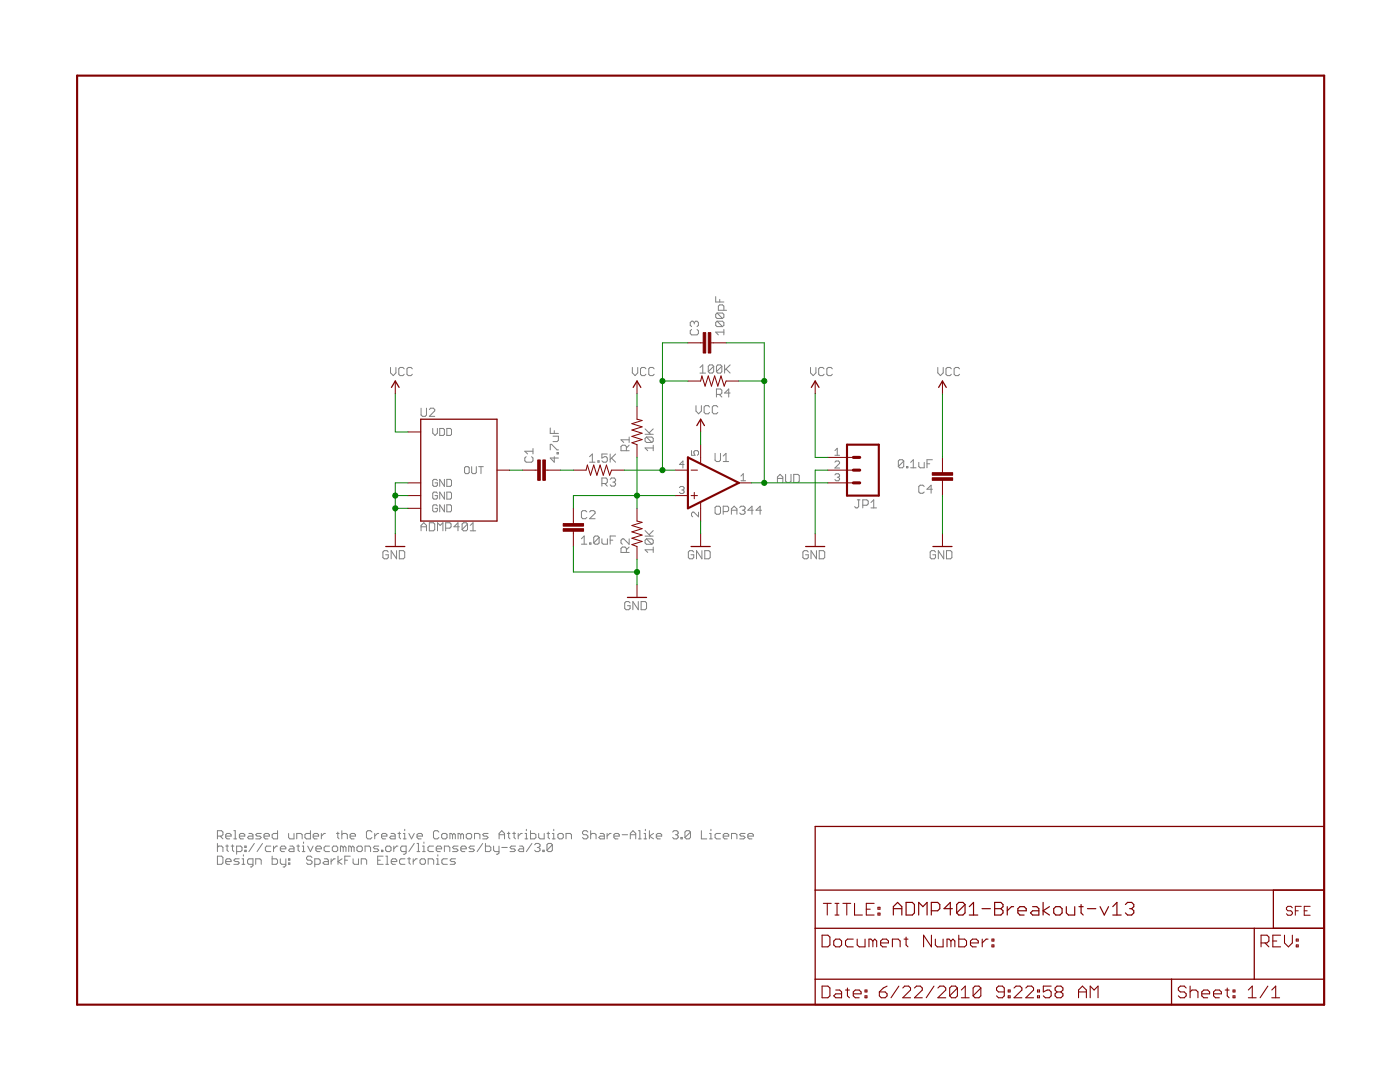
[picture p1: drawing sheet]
<svg xmlns="http://www.w3.org/2000/svg" width="279mm" height="216mm" viewBox="0 0 279 216" stroke-linecap="round" stroke-linejoin="round" font-family="sans-serif">
<g fill="#808080" stroke="#808080" stroke-width=".2">
<path d="M62 170.8l.3 .3z"/>
<path d="M61.4 170.8h.6z"/>
<path d="M61.4 170.8l-.2 .3z"/>
<path d="M61.2 171.1v.3z"/>
<path d="M61.2 171.4l.2 .2z"/>
<path d="M61.4 171.6h.6z"/>
<path d="M62 171.6l.3 .3z"/>
<path d="M62.3 171.9v.3z"/>
<path d="M62.3 172.2l-.3 .3z"/>
<path d="M61.4 172.5h.6z"/>
<path d="M61.2 172.2l.2 .3z"/>
<path d="M62.8 171.4v1.6z"/>
<path d="M62.8 171.4h.8z"/>
<path d="M63.6 171.4l.3 .2z"/>
<path d="M63.9 171.6v.6z"/>
<path d="M63.9 172.2l-.3 .3z"/>
<path d="M62.8 172.5h.8z"/>
<path d="M64.7 171.4h.6z"/>
<path d="M65.3 171.4l.2 .2z"/>
<path d="M65.5 171.6v.9z"/>
<path d="M64.7 172.5h.8z"/>
<path d="M64.5 172.2l.2 .3z"/>
<path d="M64.5 172.2l.2-.3z"/>
<path d="M64.7 171.9h.8z"/>
<path d="M66.1 171.4v1.1z"/>
<path d="M66.6 171.4l-.5 .5z"/>
<path d="M66.6 171.4h.3z"/>
<path d="M67.5 170.8v1.7z"/>
<path d="M67.5 171.9l.8 .6z"/>
<path d="M67.5 171.9l.8-.5z"/>
<path d="M68.8 170.8v1.7z"/>
<path d="M68.8 170.8h1.1z"/>
<path d="M68.8 171.6h.6z"/>
<path d="M70.5 171.4v.8z"/>
<path d="M70.5 172.2l.2 .3z"/>
<path d="M70.7 172.5h.8z"/>
<path d="M71.5 171.4v1.1z"/>
<path d="M72.1 171.4v1.1z"/>
<path d="M72.1 171.4h.8z"/>
<path d="M72.9 171.4l.3 .2z"/>
<path d="M73.2 171.6v.9z"/>
<path d="M75.4 170.8h1.1z"/>
<path d="M75.4 170.8v1.7z"/>
<path d="M75.4 172.5h1.1z"/>
<path d="M75.4 171.6h.5z"/>
<path d="M77 170.8h.3z"/>
<path d="M77.3 170.8v1.7z"/>
<path d="M77 172.5h.5z"/>
<path d="M78.4 172.5h.5z"/>
<path d="M78.1 172.2l.3 .3z"/>
<path d="M78.1 171.6v.6z"/>
<path d="M78.1 171.6l.3-.2z"/>
<path d="M78.4 171.4h.5z"/>
<path d="M78.9 171.4l.3 .2z"/>
<path d="M79.2 171.6v.3z"/>
<path d="M78.1 171.9h1.1z"/>
<path d="M80 171.4h.8z"/>
<path d="M80 171.4l-.3 .2z"/>
<path d="M79.7 171.6v.6z"/>
<path d="M79.7 172.2l.3 .3z"/>
<path d="M80 172.5h.8z"/>
<path d="M81.6 171.1v1.1z"/>
<path d="M81.6 172.2l.3 .3z"/>
<path d="M81.4 171.4h.5z"/>
<path d="M82.5 171.4v1.1z"/>
<path d="M83 171.4l-.5 .5z"/>
<path d="M83 171.4h.3z"/>
<path d="M84.1 172.5h.5z"/>
<path d="M84.9 172.2l-.3 .3z"/>
<path d="M84.9 171.6v.6z"/>
<path d="M84.6 171.4l.3 .2z"/>
<path d="M84.1 171.4h.5z"/>
<path d="M84.1 171.4l-.3 .2z"/>
<path d="M83.8 171.6v.6z"/>
<path d="M83.8 172.2l.3 .3z"/>
<path d="M85.4 171.4v1.1z"/>
<path d="M85.4 171.4h.9z"/>
<path d="M86.3 171.4l.3 .2z"/>
<path d="M86.6 171.6v.9z"/>
<path d="M87.1 171.4h.3z"/>
<path d="M87.4 171.4v1.1z"/>
<path d="M87.1 172.5h.5z"/>
<path d="M87.4 170.6v.2z"/>
<path d="M88.5 171.4h.8z"/>
<path d="M88.5 171.4l-.3 .2z"/>
<path d="M88.2 171.6v.6z"/>
<path d="M88.2 172.2l.3 .3z"/>
<path d="M88.5 172.5h.8z"/>
<path d="M89.8 172.5h.8z"/>
<path d="M90.6 172.5l.3-.3z"/>
<path d="M90.6 171.9l.3 .3z"/>
<path d="M90.1 171.9h.5z"/>
<path d="M89.8 171.6l.3 .3z"/>
<path d="M90.1 171.4l-.3 .2z"/>
<path d="M90.1 171.4h.8z"/>
<path d="M143 101h.5z"/>
<path d="M142.7 101.3l.3-.3z"/>
<path d="M142.7 101.3v1.1z"/>
<path d="M142.7 102.4l.3 .2z"/>
<path d="M143 102.6h.5z"/>
<path d="M143.5 102.6l.3-.2z"/>
<path d="M143.8 101.3v1.1z"/>
<path d="M143.5 101l.3 .3z"/>
<path d="M144.3 101v1.6z"/>
<path d="M144.3 101h.9z"/>
<path d="M145.2 101l.2 .3z"/>
<path d="M145.4 101.3v.5z"/>
<path d="M145.4 101.8l-.2 .3z"/>
<path d="M144.3 102.1h.9z"/>
<path d="M146 101.5v1.1z"/>
<path d="M146 101.5l.5-.5z"/>
<path d="M146.5 101l.6 .5z"/>
<path d="M147.1 101.5v1.1z"/>
<path d="M146 101.8h1.1z"/>
<path d="M147.6 101.3l.3-.3z"/>
<path d="M147.9 101h.5z"/>
<path d="M148.4 101l.3 .3z"/>
<path d="M148.7 101.3v.2z"/>
<path d="M148.7 101.5l-.3 .3z"/>
<path d="M148.1 101.8h.3z"/>
<path d="M148.4 101.8l.3 .3z"/>
<path d="M148.7 102.1v.3z"/>
<path d="M148.4 102.6l.3-.2z"/>
<path d="M147.9 102.6h.5z"/>
<path d="M147.6 102.4l.3 .2z"/>
<path d="M150.1 101v1.6z"/>
<path d="M149.2 101.8l.9-.8z"/>
<path d="M149.2 101.8h1.1z"/>
<path d="M151.7 101v1.6z"/>
<path d="M150.9 101.8l.8-.8z"/>
<path d="M150.9 101.8h1.1z"/>
<path d="M138.2 109.9l.3 .3z"/>
<path d="M137.6 109.9h.6z"/>
<path d="M137.4 110.2l.2-.3z"/>
<path d="M137.4 110.2v1.1z"/>
<path d="M137.4 111.3l.2 .2z"/>
<path d="M137.6 111.5h.6z"/>
<path d="M138.2 111.5l.3-.2z"/>
<path d="M138.5 110.7v.6z"/>
<path d="M137.9 110.7h.6z"/>
<path d="M139 109.9v1.6z"/>
<path d="M139 109.9l1.1 1.6z"/>
<path d="M140.1 109.9v1.6z"/>
<path d="M140.7 109.9v1.6z"/>
<path d="M140.7 111.5h.8z"/>
<path d="M141.5 111.5l.2-.2z"/>
<path d="M141.7 110.2v1.1z"/>
<path d="M141.5 109.9l.2 .3z"/>
<path d="M140.7 109.9h.8z"/>
<path d="M138.9 80.9v1.1z"/>
<path d="M138.9 82l.5 .6z"/>
<path d="M139.4 82.6l.6-.6z"/>
<path d="M140 80.9v1.1z"/>
<path d="M141.4 80.9l.2 .3z"/>
<path d="M140.8 80.9h.6z"/>
<path d="M140.8 80.9l-.3 .3z"/>
<path d="M140.5 81.2v1.1z"/>
<path d="M140.5 82.3l.3 .3z"/>
<path d="M140.8 82.6h.6z"/>
<path d="M141.6 82.3l-.2 .3z"/>
<path d="M143 80.9l.3 .3z"/>
<path d="M142.4 80.9h.6z"/>
<path d="M142.4 80.9l-.2 .3z"/>
<path d="M142.2 81.2v1.1z"/>
<path d="M142.2 82.3l.2 .3z"/>
<path d="M142.4 82.6h.6z"/>
<path d="M143 82.6l.3-.3z"/>
<path d="M161.8 73.3v1.1z"/>
<path d="M161.8 74.4l.5 .6z"/>
<path d="M162.3 75l.5-.6z"/>
<path d="M162.8 73.3v1.1z"/>
<path d="M164.2 73.3l.3 .3z"/>
<path d="M163.7 73.3h.5z"/>
<path d="M163.4 73.6l.3-.3z"/>
<path d="M163.4 73.6v1.1z"/>
<path d="M163.4 74.7l.3 .3z"/>
<path d="M163.7 75h.5z"/>
<path d="M164.2 75l.3-.3z"/>
<path d="M165.8 73.3l.3 .3z"/>
<path d="M165.3 73.3h.5z"/>
<path d="M165 73.6l.3-.3z"/>
<path d="M165 73.6v1.1z"/>
<path d="M165 74.7l.3 .3z"/>
<path d="M165.3 75h.5z"/>
<path d="M165.8 75l.3-.3z"/>
<path d="M161 109.9l.3 .3z"/>
<path d="M160.5 109.9h.5z"/>
<path d="M160.2 110.2l.3-.3z"/>
<path d="M160.2 110.2v1.1z"/>
<path d="M160.2 111.3l.3 .2z"/>
<path d="M160.5 111.5h.5z"/>
<path d="M161 111.5l.3-.2z"/>
<path d="M161.3 110.7v.6z"/>
<path d="M160.8 110.7h.5z"/>
<path d="M161.9 109.9v1.6z"/>
<path d="M161.9 109.9l1 1.6z"/>
<path d="M162.9 109.9v1.6z"/>
<path d="M163.5 109.9v1.6z"/>
<path d="M163.5 111.5h.8z"/>
<path d="M164.3 111.5l.3-.2z"/>
<path d="M164.6 110.2v1.1z"/>
<path d="M164.3 109.9l.3 .3z"/>
<path d="M163.5 109.9h.8z"/>
<path d="M77.9 73.3v1.1z"/>
<path d="M77.9 74.4l.6 .6z"/>
<path d="M79 74.4l-.5 .6z"/>
<path d="M79 73.3v1.1z"/>
<path d="M80.4 73.3l.3 .3z"/>
<path d="M79.8 73.3h.6z"/>
<path d="M79.8 73.3l-.2 .3z"/>
<path d="M79.6 73.6v1.1z"/>
<path d="M79.6 74.7l.2 .3z"/>
<path d="M79.8 75h.6z"/>
<path d="M80.4 75l.3-.3z"/>
<path d="M82 73.3l.3 .3z"/>
<path d="M81.5 73.3h.5z"/>
<path d="M81.5 73.3l-.3 .3z"/>
<path d="M81.2 73.6v1.1z"/>
<path d="M81.2 74.7l.3 .3z"/>
<path d="M81.5 75h.5z"/>
<path d="M82 75l.3-.3z"/>
<path d="M128.7 89.4l.6 .5z"/>
<path d="M128.7 89.4h1.7z"/>
<path d="M130.4 88.8v1.1z"/>
<path d="M129 88.3h1.1z"/>
<path d="M128.7 88l.3 .3z"/>
<path d="M128.7 87.5v.5z"/>
<path d="M129 87.2l-.3 .3z"/>
<path d="M129 87.2h1.1z"/>
<path d="M130.1 87.2l.3 .3z"/>
<path d="M130.4 87.5v.5z"/>
<path d="M130.1 88.3l.3-.3z"/>
<path d="M129 87.2l1.1 1.1z"/>
<path d="M128.7 86.7h1.7z"/>
<path d="M128.7 85.6l1.1 1.1z"/>
<path d="M129.5 86.4l.9-.8z"/>
<path d="M128.7 109.7l.6 .5z"/>
<path d="M128.7 109.7h1.7z"/>
<path d="M130.4 109.2v1z"/>
<path d="M129 108.6h1.1z"/>
<path d="M128.7 108.3l.3 .3z"/>
<path d="M128.7 107.8v.5z"/>
<path d="M129 107.5l-.3 .3z"/>
<path d="M129 107.5h1.1z"/>
<path d="M130.1 107.5l.3 .3z"/>
<path d="M130.4 107.8v.5z"/>
<path d="M130.4 108.3l-.3 .3z"/>
<path d="M129 107.5l1.1 1.1z"/>
<path d="M128.7 107h1.7z"/>
<path d="M128.7 105.9l1.1 1.1z"/>
<path d="M129.5 106.7l.9-.8z"/>
<path d="M117.7 91.1l.5-.5z"/>
<path d="M118.2 90.6v1.6z"/>
<path d="M117.7 92.2h1z"/>
<path d="M119.3 91.9v.3z"/>
<path d="M119.3 91.9h.3z"/>
<path d="M119.6 91.9v.3z"/>
<path d="M119.3 92.2h.3z"/>
<path d="M120.1 90.6h1.1z"/>
<path d="M120.1 90.6v.8z"/>
<path d="M120.1 91.4l.6-.3z"/>
<path d="M120.7 91.1h.2z"/>
<path d="M120.9 91.1l.3 .3z"/>
<path d="M121.2 91.4v.5z"/>
<path d="M121.2 91.9l-.3 .3z"/>
<path d="M120.4 92.2h.5z"/>
<path d="M120.1 91.9l.3 .3z"/>
<path d="M121.8 90.6v1.6z"/>
<path d="M121.8 91.7l1.1-1.1z"/>
<path d="M122 91.4l.9 .8z"/>
<path d="M139.7 73.3l.6-.5z"/>
<path d="M140.3 72.8v1.6z"/>
<path d="M139.7 74.4h1.1z"/>
<path d="M141.4 73.1v1.1z"/>
<path d="M141.4 73.1l.2-.3z"/>
<path d="M141.6 72.8h.6z"/>
<path d="M142.2 72.8l.2 .3z"/>
<path d="M142.4 73.1v1.1z"/>
<path d="M142.4 74.2l-.2 .2z"/>
<path d="M141.6 74.4h.6z"/>
<path d="M141.4 74.2l.2 .2z"/>
<path d="M141.4 74.2l1-1.1z"/>
<path d="M143 73.1v1.1z"/>
<path d="M143 73.1l.3-.3z"/>
<path d="M143.3 72.8h.5z"/>
<path d="M143.8 72.8l.3 .3z"/>
<path d="M144.1 73.1v1.1z"/>
<path d="M144.1 74.2l-.3 .2z"/>
<path d="M143.3 74.4h.5z"/>
<path d="M143 74.2l.3 .2z"/>
<path d="M143 74.2l1.1-1.1z"/>
<path d="M144.6 72.8v1.6z"/>
<path d="M144.6 73.9l1.1-1.1z"/>
<path d="M144.9 73.6l.8 .8z"/>
<path d="M142.8 66.3l.6 .5z"/>
<path d="M142.8 66.3h1.7z"/>
<path d="M144.5 65.7v1.1z"/>
<path d="M143.1 65.2h1.1z"/>
<path d="M142.8 64.9l.3 .3z"/>
<path d="M142.8 64.4v.5z"/>
<path d="M143.1 64.1l-.3 .3z"/>
<path d="M143.1 64.1h1.1z"/>
<path d="M144.2 64.1l.3 .3z"/>
<path d="M144.5 64.4v.5z"/>
<path d="M144.2 65.2l.3-.3z"/>
<path d="M143.1 64.1l1.1 1.1z"/>
<path d="M143.1 63.5h1.1z"/>
<path d="M142.8 63.3l.3 .2z"/>
<path d="M142.8 62.7v.6z"/>
<path d="M143.1 62.5l-.3 .2z"/>
<path d="M143.1 62.5h1.1z"/>
<path d="M144.2 62.5l.3 .2z"/>
<path d="M144.5 62.7v.6z"/>
<path d="M144.5 63.3l-.3 .2z"/>
<path d="M143.1 62.5l1.1 1z"/>
<path d="M143.4 61.9h1.6z"/>
<path d="M143.4 61.1v.8z"/>
<path d="M143.4 61.1l.2-.3z"/>
<path d="M143.6 60.8h.6z"/>
<path d="M144.2 60.8l.3 .3z"/>
<path d="M144.5 61.1v.8z"/>
<path d="M142.8 60.3h1.7z"/>
<path d="M142.8 59.2v1.1z"/>
<path d="M143.6 59.7v.6z"/>
<path d="M179.3 92v1.1z"/>
<path d="M179.3 92l.2-.3z"/>
<path d="M179.5 91.7h.6z"/>
<path d="M180.1 91.7l.3 .3z"/>
<path d="M180.4 92v1.1z"/>
<path d="M180.1 93.3l.3-.2z"/>
<path d="M179.5 93.3h.6z"/>
<path d="M179.3 93.1l.2 .2z"/>
<path d="M180.4 92l-1.1 1.1z"/>
<path d="M180.9 93.1v.2z"/>
<path d="M180.9 93.1h.3z"/>
<path d="M181.2 93.1v.2z"/>
<path d="M180.9 93.3h.3z"/>
<path d="M181.7 92.3l.6-.6z"/>
<path d="M182.3 91.7v1.6z"/>
<path d="M181.7 93.3h1.1z"/>
<path d="M183.4 92.3v.8z"/>
<path d="M183.4 93.1l.2 .2z"/>
<path d="M183.6 93.3h.8z"/>
<path d="M184.4 92.3v1z"/>
<path d="M185 91.7v1.6z"/>
<path d="M185 91.7h1.1z"/>
<path d="M185 92.5h.5z"/>
<path d="M186.4 109.9l.3 .3z"/>
<path d="M185.9 109.9h.5z"/>
<path d="M185.9 109.9l-.3 .3z"/>
<path d="M185.6 110.2v1.1z"/>
<path d="M185.6 111.3l.3 .2z"/>
<path d="M185.9 111.5h.5z"/>
<path d="M186.4 111.5l.3-.2z"/>
<path d="M186.7 110.7v.6z"/>
<path d="M186.2 110.7h.5z"/>
<path d="M187.3 109.9v1.6z"/>
<path d="M187.3 109.9l1 1.6z"/>
<path d="M188.3 109.9v1.6z"/>
<path d="M188.9 109.9v1.6z"/>
<path d="M188.9 111.5h.8z"/>
<path d="M190 111.3l-.3 .2z"/>
<path d="M190 110.2v1.1z"/>
<path d="M189.7 109.9l.3 .3z"/>
<path d="M188.9 109.9h.8z"/>
<path d="M125.5 120l.3 .3z"/>
<path d="M124.9 120h.6z"/>
<path d="M124.7 120.3l.2-.3z"/>
<path d="M124.7 120.3v1.1z"/>
<path d="M124.7 121.4l.2 .3z"/>
<path d="M124.9 121.7h.6z"/>
<path d="M125.5 121.7l.3-.3z"/>
<path d="M125.8 120.9v.5z"/>
<path d="M125.2 120.9h.6z"/>
<path d="M126.3 120v1.7z"/>
<path d="M126.3 120l1.1 1.7z"/>
<path d="M127.4 120v1.7z"/>
<path d="M128 120v1.7z"/>
<path d="M128 121.7h.8z"/>
<path d="M128.8 121.7l.2-.3z"/>
<path d="M129 120.3v1.1z"/>
<path d="M128.8 120l.2 .3z"/>
<path d="M128 120h.8z"/>
<path d="M126.2 73.3v1.1z"/>
<path d="M126.2 74.4l.5 .6z"/>
<path d="M127.3 74.4l-.6 .6z"/>
<path d="M127.3 73.3v1.1z"/>
<path d="M128.7 73.3l.2 .3z"/>
<path d="M128.1 73.3h.6z"/>
<path d="M127.8 73.6l.3-.3z"/>
<path d="M127.8 73.6v1.1z"/>
<path d="M127.8 74.7l.3 .3z"/>
<path d="M128.1 75h.6z"/>
<path d="M128.9 74.7l-.2 .3z"/>
<path d="M130.3 73.3l.3 .3z"/>
<path d="M129.7 73.3h.6z"/>
<path d="M129.7 73.3l-.2 .3z"/>
<path d="M129.5 73.6v1.1z"/>
<path d="M129.5 74.7l.2 .3z"/>
<path d="M129.7 75h.6z"/>
<path d="M130.3 75l.3-.3z"/>
<path d="M187.2 73.3v1.1z"/>
<path d="M187.2 74.4l.5 .6z"/>
<path d="M187.7 75l.5-.6z"/>
<path d="M188.2 73.3v1.1z"/>
<path d="M189.6 73.3l.3 .3z"/>
<path d="M189.1 73.3h.5z"/>
<path d="M189.1 73.3l-.3 .3z"/>
<path d="M188.8 73.6v1.1z"/>
<path d="M188.8 74.7l.3 .3z"/>
<path d="M189.1 75h.5z"/>
<path d="M189.6 75l.3-.3z"/>
<path d="M191.2 73.3l.3 .3z"/>
<path d="M190.7 73.3h.5z"/>
<path d="M190.7 73.3l-.3 .3z"/>
<path d="M190.4 73.6v1.1z"/>
<path d="M190.4 74.7l.3 .3z"/>
<path d="M190.7 75h.5z"/>
<path d="M191.5 74.7l-.3 .3z"/>
<path d="M77.2 109.9l.3 .3z"/>
<path d="M76.7 109.9h.5z"/>
<path d="M76.4 110.2l.3-.3z"/>
<path d="M76.4 110.2v1.1z"/>
<path d="M76.4 111.3l.3 .2z"/>
<path d="M76.7 111.5h.5z"/>
<path d="M77.2 111.5l.3-.2z"/>
<path d="M77.5 110.7v.6z"/>
<path d="M77 110.7h.5z"/>
<path d="M78.1 109.9v1.6z"/>
<path d="M78.1 109.9l1 1.6z"/>
<path d="M79.1 109.9v1.6z"/>
<path d="M79.7 109.9v1.6z"/>
<path d="M79.7 111.5h.8z"/>
<path d="M80.5 111.5l.3-.2z"/>
<path d="M80.8 110.2v1.1z"/>
<path d="M80.5 109.9l.3 .3z"/>
<path d="M79.7 109.9h.8z"/>
<path d="M84 104.8v1.1z"/>
<path d="M84 104.8l.6-.5z"/>
<path d="M84.6 104.3l.5 .5z"/>
<path d="M85.1 104.8v1.1z"/>
<path d="M84 105.1h1.1z"/>
<path d="M85.7 104.3v1.6z"/>
<path d="M85.7 105.9h.8z"/>
<path d="M86.5 105.9l.3-.2z"/>
<path d="M86.8 104.6v1.1z"/>
<path d="M86.5 104.3l.3 .3z"/>
<path d="M85.7 104.3h.8z"/>
<path d="M87.3 104.3v1.6z"/>
<path d="M87.3 104.3l.5 .5z"/>
<path d="M87.8 104.8l.6-.5z"/>
<path d="M88.4 104.3v1.6z"/>
<path d="M88.9 104.3v1.6z"/>
<path d="M88.9 104.3h.9z"/>
<path d="M89.8 104.3l.2 .3z"/>
<path d="M90 104.6v.5z"/>
<path d="M90 105.1l-.2 .3z"/>
<path d="M88.9 105.4h.9z"/>
<path d="M91.4 104.3v1.6z"/>
<path d="M91.4 104.3l-.8 .8z"/>
<path d="M90.6 105.1h1.1z"/>
<path d="M92.2 104.6v1.1z"/>
<path d="M92.2 104.6l.3-.3z"/>
<path d="M92.5 104.3h.5z"/>
<path d="M93 104.3l.3 .3z"/>
<path d="M93.3 104.6v1.1z"/>
<path d="M93 105.9l.3-.2z"/>
<path d="M92.5 105.9h.5z"/>
<path d="M92.2 105.7l.3 .2z"/>
<path d="M93.3 104.6l-1.1 1.1z"/>
<path d="M93.9 104.8l.5-.5z"/>
<path d="M94.4 104.3v1.6z"/>
<path d="M93.9 105.9h1z"/>
<path d="M109.8 91.4h1.6z"/>
<path d="M109.8 91.4l.8 .8z"/>
<path d="M110.6 91.1v1.1z"/>
<path d="M111.2 90.6h.2z"/>
<path d="M111.2 90.3v.3z"/>
<path d="M111.2 90.3h.2z"/>
<path d="M111.4 90.3v.3z"/>
<path d="M109.8 88.7v1.1z"/>
<path d="M109.8 88.7h.3z"/>
<path d="M110.1 88.7l1.1 1.1z"/>
<path d="M111.2 89.8h.2z"/>
<path d="M110.4 88.1h.8z"/>
<path d="M111.2 88.1l.2-.3z"/>
<path d="M111.4 87v.8z"/>
<path d="M110.4 87h1z"/>
<path d="M109.8 86.5h1.6z"/>
<path d="M109.8 85.4v1.1z"/>
<path d="M110.6 85.9v.6z"/>
<path d="M116 107.5l.6-.5z"/>
<path d="M116.6 107v1.6z"/>
<path d="M116 108.6h1.1z"/>
<path d="M117.7 108.3v.3z"/>
<path d="M117.7 108.3h.2z"/>
<path d="M117.9 108.3v.3z"/>
<path d="M117.7 108.6h.2z"/>
<path d="M118.5 107.2v1.1z"/>
<path d="M118.5 107.2l.3-.2z"/>
<path d="M118.8 107h.5z"/>
<path d="M119.3 107l.3 .2z"/>
<path d="M119.6 107.2v1.1z"/>
<path d="M119.3 108.6l.3-.3z"/>
<path d="M118.8 108.6h.5z"/>
<path d="M118.5 108.3l.3 .3z"/>
<path d="M119.6 107.2l-1.1 1.1z"/>
<path d="M120.1 107.5v.8z"/>
<path d="M120.1 108.3l.3 .3z"/>
<path d="M120.4 108.6h.8z"/>
<path d="M121.2 107.5v1.1z"/>
<path d="M121.8 107v1.6z"/>
<path d="M121.8 107h1.1z"/>
<path d="M121.8 107.8h.5z"/>
<path d="M135.8 97.1l-.2 .2z"/>
<path d="M135.8 97.1h.5z"/>
<path d="M136.3 97.1l.2 .2z"/>
<path d="M136.5 97.3v.2z"/>
<path d="M136.5 97.5l-.2 .3z"/>
<path d="M136.1 97.8h.2z"/>
<path d="M136.3 97.8l.2 .2z"/>
<path d="M136.5 98v.2z"/>
<path d="M136.5 98.2l-.2 .3z"/>
<path d="M135.8 98.5h.5z"/>
<path d="M135.6 98.2l.2 .3z"/>
<path d="M136.3 92v1.4z"/>
<path d="M136.3 92l-.7 .7z"/>
<path d="M135.6 92.7h.9z"/>
<path d="M147.9 95l.4-.5z"/>
<path d="M148.3 94.5v1.4z"/>
<path d="M147.9 95.9h.9z"/>
<path d="M138 89.9v.9z"/>
<path d="M138 90.8h.7z"/>
<path d="M138.5 90.4l.2 .4z"/>
<path d="M138.5 90.1v.3z"/>
<path d="M138.5 90.1l.2-.2z"/>
<path d="M138.7 89.9h.5z"/>
<path d="M139.2 89.9l.2 .2z"/>
<path d="M139.4 90.1v.5z"/>
<path d="M139.4 90.6l-.2 .2z"/>
<path d="M139.4 102.2v.9z"/>
<path d="M138.5 102.2l.9 .9z"/>
<path d="M138.2 102.2h.3z"/>
<path d="M138.2 102.2l-.2 .2z"/>
<path d="M138 102.4v.5z"/>
<path d="M138 102.9l.2 .2z"/>
<path d="M142.7 90.5v1.3z"/>
<path d="M142.7 91.8l.3 .3z"/>
<path d="M143 92.1h.5z"/>
<path d="M143.5 92.1l.3-.3z"/>
<path d="M143.8 90.5v1.3z"/>
<path d="M144.3 91l.6-.5z"/>
<path d="M144.9 90.5v1.6z"/>
<path d="M144.3 92.1h1.1z"/>
<path d="M166.6 89.9l.5-.4z"/>
<path d="M167.1 89.5v1.3z"/>
<path d="M166.6 90.8h1z"/>
<path d="M166.6 93.4h1z"/>
<path d="M166.6 93.4l1-.9z"/>
<path d="M167.6 92.2v.3z"/>
<path d="M167.3 92l.3 .2z"/>
<path d="M166.9 92h.4z"/>
<path d="M166.9 92l-.3 .2z"/>
<path d="M166.6 94.8l.3-.3z"/>
<path d="M166.9 94.5h.4z"/>
<path d="M167.3 94.5l.3 .3z"/>
<path d="M167.6 94.8v.2z"/>
<path d="M167.6 95l-.3 .2z"/>
<path d="M167.1 95.2h.2z"/>
<path d="M167.3 95.2l.3 .3z"/>
<path d="M167.6 95.5v.2z"/>
<path d="M167.6 95.7l-.3 .2z"/>
<path d="M166.9 95.9h.4z"/>
<path d="M166.6 95.7l.3 .2z"/>
<path d="M170.6 101.1l.2 .2z"/>
<path d="M170.8 101.3h.3z"/>
<path d="M171.1 101.3l.3-.2z"/>
<path d="M171.4 99.7v1.4z"/>
<path d="M171.1 99.7h.5z"/>
<path d="M172.2 99.7v1.6z"/>
<path d="M172.2 99.7h.8z"/>
<path d="M173 99.7l.3 .3z"/>
<path d="M173.3 100v.5z"/>
<path d="M173.3 100.5l-.3 .3z"/>
<path d="M172.2 100.8h.8z"/>
<path d="M173.8 100.3l.6-.6z"/>
<path d="M174.4 99.7v1.6z"/>
<path d="M173.8 101.3h1.1z"/>
<path d="M123.9 89.9h1.7z"/>
<path d="M123.9 89.1v.8z"/>
<path d="M123.9 89.1l.3-.3z"/>
<path d="M124.2 88.8h.5z"/>
<path d="M124.7 88.8l.3 .3z"/>
<path d="M125 89.1v.8z"/>
<path d="M125 89.4l.6-.6z"/>
<path d="M123.9 87.8l.6 .5z"/>
<path d="M123.9 87.8h1.7z"/>
<path d="M125.6 87.2v1.1z"/>
<path d="M123.9 110.2h1.7z"/>
<path d="M123.9 109.4v.8z"/>
<path d="M123.9 109.4l.3-.2z"/>
<path d="M124.2 109.2h.5z"/>
<path d="M124.7 109.2l.3 .2z"/>
<path d="M125 109.4v.8z"/>
<path d="M125 109.7l.6-.5z"/>
<path d="M125.6 107.5v1.1z"/>
<path d="M124.5 107.5l1.1 1.1z"/>
<path d="M124.2 107.5h.3z"/>
<path d="M124.2 107.5l-.3 .3z"/>
<path d="M123.9 107.8v.5z"/>
<path d="M123.9 108.3l.3 .3z"/>
<path d="M120.1 95.4v1.6z"/>
<path d="M120.1 95.4h.8z"/>
<path d="M120.9 95.4l.3 .3z"/>
<path d="M121.2 95.7v.5z"/>
<path d="M121.2 96.2l-.3 .3z"/>
<path d="M120.1 96.5h.8z"/>
<path d="M120.7 96.5l.5 .5z"/>
<path d="M122 95.4l-.2 .3z"/>
<path d="M122 95.4h.6z"/>
<path d="M122.6 95.4l.3 .3z"/>
<path d="M122.9 95.7v.2z"/>
<path d="M122.9 95.9l-.3 .3z"/>
<path d="M122.3 96.2h.3z"/>
<path d="M122.6 96.2l.3 .3z"/>
<path d="M122.9 96.5v.2z"/>
<path d="M122.9 96.7l-.3 .3z"/>
<path d="M122 97h.6z"/>
<path d="M121.8 96.7l.2 .3z"/>
<path d="M143 77.6v1.6z"/>
<path d="M143 77.6h.8z"/>
<path d="M143.8 77.6l.3 .3z"/>
<path d="M144.1 77.9v.5z"/>
<path d="M144.1 78.4l-.3 .3z"/>
<path d="M143 78.7h.8z"/>
<path d="M143.5 78.7l.6 .5z"/>
<path d="M145.4 77.6v1.6z"/>
<path d="M144.6 78.4l.8-.8z"/>
<path d="M144.6 78.4h1.1z"/>
<path d="M137.8 66l.2-.3z"/>
<path d="M137.8 66v.5z"/>
<path d="M137.8 66.5l.2 .3z"/>
<path d="M138 66.8h1.1z"/>
<path d="M139.1 66.8l.3-.3z"/>
<path d="M139.4 66v.5z"/>
<path d="M139.1 65.7l.3 .3z"/>
<path d="M137.8 64.9l.2 .3z"/>
<path d="M137.8 64.4v.5z"/>
<path d="M138 64.1l-.2 .3z"/>
<path d="M138 64.1h.3z"/>
<path d="M138.3 64.1l.3 .3z"/>
<path d="M138.6 64.4v.2z"/>
<path d="M138.6 64.4l.2-.3z"/>
<path d="M138.8 64.1h.3z"/>
<path d="M139.1 64.1l.3 .3z"/>
<path d="M139.4 64.4v.5z"/>
<path d="M139.1 65.2l.3-.3z"/>
<path d="M184.2 96.8l.2 .3z"/>
<path d="M183.6 96.8h.6z"/>
<path d="M183.4 97.1l.2-.3z"/>
<path d="M183.4 97.1v1.1z"/>
<path d="M183.4 98.2l.2 .2z"/>
<path d="M183.6 98.4h.6z"/>
<path d="M184.2 98.4l.2-.2z"/>
<path d="M185.8 96.8v1.6z"/>
<path d="M185 97.6l.8-.8z"/>
<path d="M185 97.6h1.1z"/>
<path d="M86.4 85.5v.9z"/>
<path d="M86.4 86.4l.4 .5z"/>
<path d="M86.8 86.9l.5-.5z"/>
<path d="M87.3 85.5v.9z"/>
<path d="M87.8 85.5v1.4z"/>
<path d="M87.8 86.9h.7z"/>
<path d="M88.5 86.9l.2-.2z"/>
<path d="M88.7 85.7v1z"/>
<path d="M88.5 85.5l.2 .2z"/>
<path d="M87.8 85.5h.7z"/>
<path d="M89.2 85.5v1.4z"/>
<path d="M89.2 86.9h.7z"/>
<path d="M89.9 86.9l.2-.2z"/>
<path d="M90.1 85.7v1z"/>
<path d="M89.9 85.5l.2 .2z"/>
<path d="M89.2 85.5h.7z"/>
<path d="M92.9 93.1h.5z"/>
<path d="M92.9 93.1l-.2 .2z"/>
<path d="M92.7 93.3v1z"/>
<path d="M92.7 94.3l.2 .2z"/>
<path d="M92.9 94.5h.5z"/>
<path d="M93.6 94.3l-.2 .2z"/>
<path d="M93.6 93.3v1z"/>
<path d="M93.4 93.1l.2 .2z"/>
<path d="M94.1 93.1v1.2z"/>
<path d="M94.1 94.3l.3 .2z"/>
<path d="M94.4 94.5h.4z"/>
<path d="M94.8 94.5l.3-.2z"/>
<path d="M95.1 93.1v1.2z"/>
<path d="M96 93.1v1.4z"/>
<path d="M95.5 93.1h1z"/>
<path d="M87.1 100.7l.2 .3z"/>
<path d="M86.6 100.7h.5z"/>
<path d="M86.6 100.7l-.2 .3z"/>
<path d="M86.4 101v.9z"/>
<path d="M86.4 101.9l.2 .2z"/>
<path d="M86.6 102.1h.5z"/>
<path d="M87.3 101.9l-.2 .2z"/>
<path d="M87.3 101.4v.5z"/>
<path d="M86.8 101.4h.5z"/>
<path d="M87.8 100.7v1.4z"/>
<path d="M87.8 100.7l.9 1.4z"/>
<path d="M88.7 100.7v1.4z"/>
<path d="M89.2 100.7v1.4z"/>
<path d="M89.2 102.1h.7z"/>
<path d="M89.9 102.1l.2-.2z"/>
<path d="M90.1 101v.9z"/>
<path d="M89.9 100.7l.2 .3z"/>
<path d="M89.2 100.7h.7z"/>
<path d="M87.1 95.7l.2 .2z"/>
<path d="M86.6 95.7h.5z"/>
<path d="M86.6 95.7l-.2 .2z"/>
<path d="M86.4 95.9v.9z"/>
<path d="M86.4 96.8l.2 .2z"/>
<path d="M86.6 97h.5z"/>
<path d="M87.3 96.8l-.2 .2z"/>
<path d="M87.3 96.4v.4z"/>
<path d="M86.8 96.4h.5z"/>
<path d="M87.8 95.7v1.3z"/>
<path d="M87.8 95.7l.9 1.3z"/>
<path d="M88.7 95.7v1.3z"/>
<path d="M89.2 95.7v1.3z"/>
<path d="M89.2 97h.7z"/>
<path d="M89.9 97l.2-.2z"/>
<path d="M90.1 95.9v.9z"/>
<path d="M89.9 95.7l.2 .2z"/>
<path d="M89.2 95.7h.7z"/>
<path d="M87.1 98.2l.2 .2z"/>
<path d="M86.6 98.2h.5z"/>
<path d="M86.6 98.2l-.2 .2z"/>
<path d="M86.4 98.4v1z"/>
<path d="M86.4 99.4l.2 .2z"/>
<path d="M86.6 99.6h.5z"/>
<path d="M87.3 99.4l-.2 .2z"/>
<path d="M87.3 98.9v.5z"/>
<path d="M86.8 98.9h.5z"/>
<path d="M87.8 98.2v1.4z"/>
<path d="M87.8 98.2l.9 1.4z"/>
<path d="M88.7 98.2v1.4z"/>
<path d="M89.2 98.2v1.4z"/>
<path d="M89.2 99.6h.7z"/>
<path d="M89.9 99.6l.2-.2z"/>
<path d="M90.1 98.4v1z"/>
<path d="M89.9 98.2l.2 .2z"/>
<path d="M89.2 98.2h.7z"/>
<path d="M84 81.4v1.4z"/>
<path d="M84 82.8l.3 .3z"/>
<path d="M84.3 83.1h.6z"/>
<path d="M85.1 82.8l-.2 .3z"/>
<path d="M85.1 81.4v1.4z"/>
<path d="M85.7 83.1h1.1z"/>
<path d="M86.8 82l-1.1 1.1z"/>
<path d="M86.8 81.7v.3z"/>
<path d="M86.5 81.4l.3 .3z"/>
<path d="M85.9 81.4h.6z"/>
<path d="M85.9 81.4l-.2 .3z"/>
<path d="M104.7 91.4l.3-.3z"/>
<path d="M104.7 91.4v.5z"/>
<path d="M104.7 91.9l.3 .3z"/>
<path d="M105 92.2h1.1z"/>
<path d="M106.1 92.2l.3-.3z"/>
<path d="M106.4 91.4v.5z"/>
<path d="M106.1 91.1l.3 .3z"/>
<path d="M104.7 90l.6 .6z"/>
<path d="M104.7 90h1.7z"/>
<path d="M106.4 89.5v1.1z"/>
<path d="M116.8 101.9l.3 .3z"/>
<path d="M116.3 101.9h.5z"/>
<path d="M116 102.2l.3-.3z"/>
<path d="M116 102.2v1.1z"/>
<path d="M116 103.3l.3 .2z"/>
<path d="M116.3 103.5h.5z"/>
<path d="M116.8 103.5l.3-.2z"/>
<path d="M117.7 103.5h1.1z"/>
<path d="M117.7 103.5l1.1-1.1z"/>
<path d="M118.8 102.2v.2z"/>
<path d="M118.5 101.9l.3 .3z"/>
<path d="M117.9 101.9h.6z"/>
<path d="M117.7 102.2l.2-.3z"/>
<path d="M43.4 165.8v1.6z"/>
<path d="M43.4 165.8h.8z"/>
<path d="M44.2 165.8l.3 .2z"/>
<path d="M44.5 166v.6z"/>
<path d="M44.5 166.6l-.3 .2z"/>
<path d="M43.4 166.8h.8z"/>
<path d="M43.9 166.8l.6 .6z"/>
<path d="M45.3 167.4h.5z"/>
<path d="M45 167.1l.3 .3z"/>
<path d="M45 166.6v.5z"/>
<path d="M45 166.6l.3-.3z"/>
<path d="M45.3 166.3h.5z"/>
<path d="M45.8 166.3l.3 .3z"/>
<path d="M46.1 166.6v.2z"/>
<path d="M45 166.8h1.1z"/>
<path d="M46.7 165.8h.2z"/>
<path d="M46.9 165.8v1.6z"/>
<path d="M46.7 167.4h.5z"/>
<path d="M48 167.4h.6z"/>
<path d="M47.8 167.1l.2 .3z"/>
<path d="M47.8 166.6v.5z"/>
<path d="M47.8 166.6l.2-.3z"/>
<path d="M48 166.3h.6z"/>
<path d="M48.6 166.3l.3 .3z"/>
<path d="M48.9 166.6v.2z"/>
<path d="M47.8 166.8h1.1z"/>
<path d="M49.7 166.3h.5z"/>
<path d="M50.2 166.3l.3 .3z"/>
<path d="M50.5 166.6v.8z"/>
<path d="M49.7 167.4h.8z"/>
<path d="M49.4 167.1l.3 .3z"/>
<path d="M49.4 167.1l.3-.3z"/>
<path d="M49.7 166.8h.8z"/>
<path d="M51 167.4h.9z"/>
<path d="M51.9 167.4l.2-.3z"/>
<path d="M51.9 166.8l.2 .3z"/>
<path d="M51.3 166.8h.6z"/>
<path d="M51 166.6l.3 .2z"/>
<path d="M51 166.6l.3-.3z"/>
<path d="M51.3 166.3h.8z"/>
<path d="M52.9 167.4h.6z"/>
<path d="M52.7 167.1l.2 .3z"/>
<path d="M52.7 166.6v.5z"/>
<path d="M52.9 166.3l-.2 .3z"/>
<path d="M52.9 166.3h.6z"/>
<path d="M53.5 166.3l.3 .3z"/>
<path d="M53.8 166.6v.2z"/>
<path d="M52.7 166.8h1.1z"/>
<path d="M55.4 165.8v1.6z"/>
<path d="M54.6 167.4h.8z"/>
<path d="M54.3 167.1l.3 .3z"/>
<path d="M54.3 166.6v.5z"/>
<path d="M54.3 166.6l.3-.3z"/>
<path d="M54.6 166.3h.8z"/>
<path d="M57.6 166.3v.8z"/>
<path d="M57.6 167.1l.2 .3z"/>
<path d="M57.8 167.4h.9z"/>
<path d="M58.7 166.3v1.1z"/>
<path d="M59.2 166.3v1.1z"/>
<path d="M59.2 166.3h.8z"/>
<path d="M60 166.3l.3 .3z"/>
<path d="M60.3 166.6v.8z"/>
<path d="M62 165.8v1.6z"/>
<path d="M61.1 167.4h.9z"/>
<path d="M60.9 167.1l.2 .3z"/>
<path d="M60.9 166.6v.5z"/>
<path d="M60.9 166.6l.2-.3z"/>
<path d="M61.1 166.3h.9z"/>
<path d="M62.8 167.4h.5z"/>
<path d="M62.5 167.1l.3 .3z"/>
<path d="M62.5 166.6v.5z"/>
<path d="M62.8 166.3l-.3 .3z"/>
<path d="M62.8 166.3h.5z"/>
<path d="M63.3 166.3l.3 .3z"/>
<path d="M63.6 166.6v.2z"/>
<path d="M62.5 166.8h1.1z"/>
<path d="M64.1 166.3v1.1z"/>
<path d="M64.1 166.8l.6-.5z"/>
<path d="M64.7 166.3h.2z"/>
<path d="M67.4 166v1.1z"/>
<path d="M67.4 167.1l.3 .3z"/>
<path d="M67.1 166.3h.6z"/>
<path d="M68.2 165.8v1.6z"/>
<path d="M68.2 166.6l.3-.3z"/>
<path d="M68.5 166.3h.5z"/>
<path d="M69 166.3l.3 .3z"/>
<path d="M69.3 166.6v.8z"/>
<path d="M70.1 167.4h.6z"/>
<path d="M69.9 167.1l.2 .3z"/>
<path d="M69.9 166.6v.5z"/>
<path d="M70.1 166.3l-.2 .3z"/>
<path d="M70.1 166.3h.6z"/>
<path d="M70.7 166.3l.3 .3z"/>
<path d="M71 166.6v.2z"/>
<path d="M69.9 166.8h1.1z"/>
<path d="M74 165.8l.2 .2z"/>
<path d="M73.4 165.8h.6z"/>
<path d="M73.4 165.8l-.3 .2z"/>
<path d="M73.1 166v1.1z"/>
<path d="M73.1 167.1l.3 .3z"/>
<path d="M73.4 167.4h.6z"/>
<path d="M74 167.4l.2-.3z"/>
<path d="M74.8 166.3v1.1z"/>
<path d="M74.8 166.8l.5-.5z"/>
<path d="M75.3 166.3h.3z"/>
<path d="M76.4 167.4h.6z"/>
<path d="M76.1 167.1l.3 .3z"/>
<path d="M76.1 166.6v.5z"/>
<path d="M76.1 166.6l.3-.3z"/>
<path d="M76.4 166.3h.6z"/>
<path d="M77 166.3l.2 .3z"/>
<path d="M77.2 166.6v.2z"/>
<path d="M76.1 166.8h1.1z"/>
<path d="M78 166.3h.6z"/>
<path d="M78.6 166.3l.3 .3z"/>
<path d="M78.9 166.6v.8z"/>
<path d="M78 167.4h.9z"/>
<path d="M77.8 167.1l.2 .3z"/>
<path d="M77.8 167.1l.2-.3z"/>
<path d="M78 166.8h.9z"/>
<path d="M79.7 166v1.1z"/>
<path d="M79.7 167.1l.2 .3z"/>
<path d="M79.4 166.3h.5z"/>
<path d="M80.5 166.3h.3z"/>
<path d="M80.8 166.3v1.1z"/>
<path d="M80.5 167.4h.5z"/>
<path d="M80.8 165.5v.3z"/>
<path d="M81.6 166.3l.5 1.1z"/>
<path d="M82.7 166.3l-.6 1.1z"/>
<path d="M83.5 167.4h.6z"/>
<path d="M83.2 167.1l.3 .3z"/>
<path d="M83.2 166.6v.5z"/>
<path d="M83.2 166.6l.3-.3z"/>
<path d="M83.5 166.3h.6z"/>
<path d="M84.1 166.3l.2 .3z"/>
<path d="M84.3 166.6v.2z"/>
<path d="M83.2 166.8h1.1z"/>
<path d="M87.3 165.8l.3 .2z"/>
<path d="M86.8 165.8h.5z"/>
<path d="M86.8 165.8l-.3 .2z"/>
<path d="M86.5 166v1.1z"/>
<path d="M86.5 167.1l.3 .3z"/>
<path d="M86.8 167.4h.5z"/>
<path d="M87.3 167.4l.3-.3z"/>
<path d="M88.4 167.4h.6z"/>
<path d="M89.2 167.1l-.2 .3z"/>
<path d="M89.2 166.6v.5z"/>
<path d="M89 166.3l.2 .3z"/>
<path d="M88.4 166.3h.6z"/>
<path d="M88.1 166.6l.3-.3z"/>
<path d="M88.1 166.6v.5z"/>
<path d="M88.1 167.1l.3 .3z"/>
<path d="M89.8 166.3v1.1z"/>
<path d="M89.8 166.3h.2z"/>
<path d="M90 166.3l.3 .3z"/>
<path d="M90.3 166.6v.8z"/>
<path d="M90.3 166.6l.3-.3z"/>
<path d="M90.6 166.3l.3 .3z"/>
<path d="M90.9 166.6v.8z"/>
<path d="M91.4 166.3v1.1z"/>
<path d="M91.4 166.3h.3z"/>
<path d="M91.7 166.3l.2 .3z"/>
<path d="M91.9 166.6v.8z"/>
<path d="M91.9 166.6l.3-.3z"/>
<path d="M92.2 166.3l.3 .3z"/>
<path d="M92.5 166.6v.8z"/>
<path d="M93.3 167.4h.6z"/>
<path d="M94.1 167.1l-.2 .3z"/>
<path d="M94.1 166.6v.5z"/>
<path d="M93.9 166.3l.2 .3z"/>
<path d="M93.3 166.3h.6z"/>
<path d="M93 166.6l.3-.3z"/>
<path d="M93 166.6v.5z"/>
<path d="M93 167.1l.3 .3z"/>
<path d="M94.7 166.3v1.1z"/>
<path d="M94.7 166.3h.8z"/>
<path d="M95.5 166.3l.3 .3z"/>
<path d="M95.8 166.6v.8z"/>
<path d="M96.3 167.4h.8z"/>
<path d="M97.1 167.4l.3-.3z"/>
<path d="M97.1 166.8l.3 .3z"/>
<path d="M96.6 166.8h.5z"/>
<path d="M96.3 166.6l.3 .2z"/>
<path d="M96.3 166.6l.3-.3z"/>
<path d="M96.6 166.3h.8z"/>
<path d="M99.6 166.3v1.1z"/>
<path d="M100.1 165.8l-.5 .5z"/>
<path d="M100.1 165.8l.6 .5z"/>
<path d="M100.7 166.3v1.1z"/>
<path d="M99.6 166.6h1.1z"/>
<path d="M101.5 166v1.1z"/>
<path d="M101.5 167.1l.3 .3z"/>
<path d="M101.2 166.3h.6z"/>
<path d="M102.6 166v1.1z"/>
<path d="M102.6 167.1l.3 .3z"/>
<path d="M102.3 166.3h.6z"/>
<path d="M103.4 166.3v1.1z"/>
<path d="M103.4 166.8l.6-.5z"/>
<path d="M104 166.3h.2z"/>
<path d="M104.8 166.3h.3z"/>
<path d="M105.1 166.3v1.1z"/>
<path d="M104.8 167.4h.5z"/>
<path d="M105.1 165.5v.3z"/>
<path d="M105.9 165.8v1.6z"/>
<path d="M105.9 167.4h.8z"/>
<path d="M106.7 167.4l.3-.3z"/>
<path d="M107 166.6v.5z"/>
<path d="M106.7 166.3l.3 .3z"/>
<path d="M105.9 166.3h.8z"/>
<path d="M107.5 166.3v.8z"/>
<path d="M107.5 167.1l.3 .3z"/>
<path d="M107.8 167.4h.8z"/>
<path d="M108.6 166.3v1.1z"/>
<path d="M109.4 166v1.1z"/>
<path d="M109.4 167.1l.3 .3z"/>
<path d="M109.2 166.3h.5z"/>
<path d="M110.2 166.3h.3z"/>
<path d="M110.5 166.3v1.1z"/>
<path d="M110.2 167.4h.6z"/>
<path d="M110.5 165.5v.3z"/>
<path d="M111.6 167.4h.5z"/>
<path d="M112.1 167.4l.3-.3z"/>
<path d="M112.4 166.6v.5z"/>
<path d="M112.1 166.3l.3 .3z"/>
<path d="M111.6 166.3h.5z"/>
<path d="M111.3 166.6l.3-.3z"/>
<path d="M111.3 166.6v.5z"/>
<path d="M111.3 167.1l.3 .3z"/>
<path d="M113 166.3v1.1z"/>
<path d="M113 166.3h.8z"/>
<path d="M113.8 166.3l.2 .3z"/>
<path d="M114 166.6v.8z"/>
<path d="M117.1 165.8l.2 .2z"/>
<path d="M116.5 165.8h.6z"/>
<path d="M116.5 165.8l-.3 .2z"/>
<path d="M116.2 166v.3z"/>
<path d="M116.2 166.3l.3 .3z"/>
<path d="M116.5 166.6h.6z"/>
<path d="M117.1 166.6l.2 .2z"/>
<path d="M117.3 166.8v.3z"/>
<path d="M117.3 167.1l-.2 .3z"/>
<path d="M116.5 167.4h.6z"/>
<path d="M116.2 167.1l.3 .3z"/>
<path d="M117.9 165.8v1.6z"/>
<path d="M117.9 166.6l.3-.3z"/>
<path d="M118.2 166.3h.5z"/>
<path d="M118.7 166.3l.3 .3z"/>
<path d="M119 166.6v.8z"/>
<path d="M119.8 166.3h.5z"/>
<path d="M120.3 166.3l.3 .3z"/>
<path d="M120.6 166.6v.8z"/>
<path d="M119.8 167.4h.8z"/>
<path d="M119.5 167.1l.3 .3z"/>
<path d="M119.5 167.1l.3-.3z"/>
<path d="M119.8 166.8h.8z"/>
<path d="M121.2 166.3v1.1z"/>
<path d="M121.2 166.8l.5-.5z"/>
<path d="M121.7 166.3h.3z"/>
<path d="M122.8 167.4h.5z"/>
<path d="M122.5 167.1l.3 .3z"/>
<path d="M122.5 166.6v.5z"/>
<path d="M122.5 166.6l.3-.3z"/>
<path d="M122.8 166.3h.5z"/>
<path d="M123.3 166.3l.3 .3z"/>
<path d="M123.6 166.6v.2z"/>
<path d="M122.5 166.8h1.1z"/>
<path d="M124.2 166.6h1z"/>
<path d="M125.8 166.3v1.1z"/>
<path d="M126.3 165.8l-.5 .5z"/>
<path d="M126.3 165.8l.6 .5z"/>
<path d="M126.9 166.3v1.1z"/>
<path d="M125.8 166.6h1.1z"/>
<path d="M127.4 165.8h.3z"/>
<path d="M127.7 165.8v1.6z"/>
<path d="M127.4 167.4h.6z"/>
<path d="M128.5 166.3h.3z"/>
<path d="M128.8 166.3v1.1z"/>
<path d="M128.5 167.4h.6z"/>
<path d="M128.8 165.5v.3z"/>
<path d="M129.6 165.8v1.6z"/>
<path d="M129.6 166.8l.8 .6z"/>
<path d="M129.6 166.8l.8-.5z"/>
<path d="M131.3 167.4h.5z"/>
<path d="M131 167.1l.3 .3z"/>
<path d="M131 166.6v.5z"/>
<path d="M131 166.6l.3-.3z"/>
<path d="M131.3 166.3h.5z"/>
<path d="M131.8 166.3l.3 .3z"/>
<path d="M132.1 166.6v.2z"/>
<path d="M131 166.8h1.1z"/>
<path d="M134.2 166l.3-.2z"/>
<path d="M134.5 165.8h.6z"/>
<path d="M135.1 165.8l.2 .2z"/>
<path d="M135.3 166v.3z"/>
<path d="M135.1 166.6l.2-.3z"/>
<path d="M134.8 166.6h.3z"/>
<path d="M135.1 166.6l.2 .2z"/>
<path d="M135.3 166.8v.3z"/>
<path d="M135.3 167.1l-.2 .3z"/>
<path d="M134.5 167.4h.6z"/>
<path d="M134.2 167.1l.3 .3z"/>
<path d="M135.9 167.1v.3z"/>
<path d="M135.9 167.1h.3z"/>
<path d="M136.2 167.1v.3z"/>
<path d="M135.9 167.4h.3z"/>
<path d="M136.7 166v1.1z"/>
<path d="M136.7 166l.3-.2z"/>
<path d="M137 165.8h.5z"/>
<path d="M137.5 165.8l.3 .2z"/>
<path d="M137.8 166v1.1z"/>
<path d="M137.8 167.1l-.3 .3z"/>
<path d="M137 167.4h.5z"/>
<path d="M136.7 167.1l.3 .3z"/>
<path d="M136.7 167.1l1.1-1.1z"/>
<path d="M140 165.8v1.6z"/>
<path d="M140 167.4h1.1z"/>
<path d="M141.6 166.3h.3z"/>
<path d="M141.9 166.3v1.1z"/>
<path d="M141.6 167.4h.6z"/>
<path d="M141.9 165.5v.3z"/>
<path d="M143 166.3h.8z"/>
<path d="M142.7 166.6l.3-.3z"/>
<path d="M142.7 166.6v.5z"/>
<path d="M142.7 167.1l.3 .3z"/>
<path d="M143 167.4h.8z"/>
<path d="M144.6 167.4h.6z"/>
<path d="M144.3 167.1l.3 .3z"/>
<path d="M144.3 166.6v.5z"/>
<path d="M144.3 166.6l.3-.3z"/>
<path d="M144.6 166.3h.6z"/>
<path d="M145.2 166.3l.2 .3z"/>
<path d="M145.4 166.6v.2z"/>
<path d="M144.3 166.8h1.1z"/>
<path d="M146 166.3v1.1z"/>
<path d="M146 166.3h.8z"/>
<path d="M146.8 166.3l.3 .3z"/>
<path d="M147.1 166.6v.8z"/>
<path d="M147.6 167.4h.8z"/>
<path d="M148.4 167.4l.3-.3z"/>
<path d="M148.4 166.8l.3 .3z"/>
<path d="M147.9 166.8h.5z"/>
<path d="M147.6 166.6l.3 .2z"/>
<path d="M147.6 166.6l.3-.3z"/>
<path d="M147.9 166.3h.8z"/>
<path d="M149.5 167.4h.6z"/>
<path d="M149.2 167.1l.3 .3z"/>
<path d="M149.2 166.6v.5z"/>
<path d="M149.2 166.6l.3-.3z"/>
<path d="M149.5 166.3h.6z"/>
<path d="M150.1 166.3l.2 .3z"/>
<path d="M150.3 166.6v.2z"/>
<path d="M149.2 166.8h1.1z"/>
<path d="M43.4 168.3v1.6z"/>
<path d="M43.4 169.1l.3-.3z"/>
<path d="M43.7 168.8h.5z"/>
<path d="M44.2 168.8l.3 .3z"/>
<path d="M44.5 169.1v.8z"/>
<path d="M45.3 168.6v1.1z"/>
<path d="M45.3 169.7l.3 .2z"/>
<path d="M45 168.8h.6z"/>
<path d="M46.4 168.6v1.1z"/>
<path d="M46.4 169.7l.3 .2z"/>
<path d="M46.1 168.8h.6z"/>
<path d="M47.2 168.8v1.7z"/>
<path d="M47.2 168.8h.8z"/>
<path d="M48 168.8l.3 .3z"/>
<path d="M48.3 169.1v.6z"/>
<path d="M48.3 169.7l-.3 .2z"/>
<path d="M47.2 169.9h.8z"/>
<path d="M48.9 168.8h.2z"/>
<path d="M49.1 168.8v.3z"/>
<path d="M48.9 169.1h.2z"/>
<path d="M48.9 168.8v.3z"/>
<path d="M48.9 169.7h.2z"/>
<path d="M49.1 169.7v.2z"/>
<path d="M48.9 169.9h.2z"/>
<path d="M48.9 169.7v.2z"/>
<path d="M50.8 168.3l-1.1 1.6z"/>
<path d="M52.4 168.3l-1.1 1.6z"/>
<path d="M53.2 168.8h.8z"/>
<path d="M53.2 168.8l-.2 .3z"/>
<path d="M53 169.1v.6z"/>
<path d="M53 169.7l.2 .2z"/>
<path d="M53.2 169.9h.8z"/>
<path d="M54.6 168.8v1.1z"/>
<path d="M55.1 168.8l-.5 .6z"/>
<path d="M55.1 168.8h.3z"/>
<path d="M56.2 169.9h.6z"/>
<path d="M55.9 169.7l.3 .2z"/>
<path d="M55.9 169.1v.6z"/>
<path d="M55.9 169.1l.3-.3z"/>
<path d="M56.2 168.8h.6z"/>
<path d="M56.8 168.8l.2 .3z"/>
<path d="M57 169.1v.3z"/>
<path d="M55.9 169.4h1.1z"/>
<path d="M57.8 168.8h.6z"/>
<path d="M58.4 168.8l.3 .3z"/>
<path d="M58.7 169.1v.8z"/>
<path d="M57.8 169.9h.9z"/>
<path d="M57.6 169.7l.2 .2z"/>
<path d="M57.8 169.4l-.2 .3z"/>
<path d="M57.8 169.4h.9z"/>
<path d="M59.5 168.6v1.1z"/>
<path d="M59.5 169.7l.3 .2z"/>
<path d="M59.2 168.8h.6z"/>
<path d="M60.3 168.8h.3z"/>
<path d="M60.6 168.8v1.1z"/>
<path d="M60.3 169.9h.6z"/>
<path d="M60.6 168v.3z"/>
<path d="M61.4 168.8l.6 1.1z"/>
<path d="M62.5 168.8l-.5 1.1z"/>
<path d="M63.3 169.9h.6z"/>
<path d="M63 169.7l.3 .2z"/>
<path d="M63 169.1v.6z"/>
<path d="M63 169.1l.3-.3z"/>
<path d="M63.3 168.8h.6z"/>
<path d="M63.9 168.8l.2 .3z"/>
<path d="M64.1 169.1v.3z"/>
<path d="M63 169.4h1.1z"/>
<path d="M65 168.8h.8z"/>
<path d="M65 168.8l-.3 .3z"/>
<path d="M64.7 169.1v.6z"/>
<path d="M64.7 169.7l.3 .2z"/>
<path d="M65 169.9h.8z"/>
<path d="M66.6 169.9h.5z"/>
<path d="M67.4 169.7l-.3 .2z"/>
<path d="M67.4 169.1v.6z"/>
<path d="M67.1 168.8l.3 .3z"/>
<path d="M66.6 168.8h.5z"/>
<path d="M66.6 168.8l-.3 .3z"/>
<path d="M66.3 169.1v.6z"/>
<path d="M66.3 169.7l.3 .2z"/>
<path d="M67.9 168.8v1.1z"/>
<path d="M67.9 168.8h.3z"/>
<path d="M68.2 168.8l.3 .3z"/>
<path d="M68.5 169.1v.8z"/>
<path d="M68.5 169.1l.3-.3z"/>
<path d="M68.8 168.8l.2 .3z"/>
<path d="M69 169.1v.8z"/>
<path d="M69.6 168.8v1.1z"/>
<path d="M69.6 168.8h.3z"/>
<path d="M69.9 168.8l.2 .3z"/>
<path d="M70.1 169.1v.8z"/>
<path d="M70.1 169.1l.3-.3z"/>
<path d="M70.4 168.8l.3 .3z"/>
<path d="M70.7 169.1v.8z"/>
<path d="M71.5 169.9h.6z"/>
<path d="M72.3 169.7l-.2 .2z"/>
<path d="M72.3 169.1v.6z"/>
<path d="M72.1 168.8l.2 .3z"/>
<path d="M71.5 168.8h.6z"/>
<path d="M71.5 168.8l-.3 .3z"/>
<path d="M71.2 169.1v.6z"/>
<path d="M71.2 169.7l.3 .2z"/>
<path d="M72.9 168.8v1.1z"/>
<path d="M72.9 168.8h.8z"/>
<path d="M73.7 168.8l.3 .3z"/>
<path d="M74 169.1v.8z"/>
<path d="M74.5 169.9h.8z"/>
<path d="M75.3 169.9l.3-.2z"/>
<path d="M75.3 169.4l.3 .3z"/>
<path d="M74.8 169.4h.5z"/>
<path d="M74.5 169.1l.3 .3z"/>
<path d="M74.5 169.1l.3-.3z"/>
<path d="M74.8 168.8h.8z"/>
<path d="M76.1 169.7v.2z"/>
<path d="M76.1 169.7h.3z"/>
<path d="M76.4 169.7v.2z"/>
<path d="M76.1 169.9h.3z"/>
<path d="M77.2 169.9h.6z"/>
<path d="M77.8 169.9l.2-.2z"/>
<path d="M78 169.1v.6z"/>
<path d="M77.8 168.8l.2 .3z"/>
<path d="M77.2 168.8h.6z"/>
<path d="M77.2 168.8l-.2 .3z"/>
<path d="M77 169.1v.6z"/>
<path d="M77 169.7l.2 .2z"/>
<path d="M78.6 168.8v1.1z"/>
<path d="M78.6 169.4l.5-.6z"/>
<path d="M79.1 168.8h.3z"/>
<path d="M80.5 170.5h.3z"/>
<path d="M80.8 170.5l.2-.3z"/>
<path d="M81 168.8v1.4z"/>
<path d="M80.2 168.8h.8z"/>
<path d="M80.2 168.8l-.2 .3z"/>
<path d="M80 169.1v.6z"/>
<path d="M80 169.7l.2 .2z"/>
<path d="M80.2 169.9h.8z"/>
<path d="M82.7 168.3l-1.1 1.6z"/>
<path d="M83.2 168.3h.3z"/>
<path d="M83.5 168.3v1.6z"/>
<path d="M83.2 169.9h.6z"/>
<path d="M84.3 168.8h.3z"/>
<path d="M84.6 168.8v1.1z"/>
<path d="M84.3 169.9h.6z"/>
<path d="M84.6 168v.3z"/>
<path d="M85.7 168.8h.8z"/>
<path d="M85.7 168.8l-.3 .3z"/>
<path d="M85.4 169.1v.6z"/>
<path d="M85.4 169.7l.3 .2z"/>
<path d="M85.7 169.9h.8z"/>
<path d="M87.3 169.9h.6z"/>
<path d="M87.1 169.7l.2 .2z"/>
<path d="M87.1 169.1v.6z"/>
<path d="M87.3 168.8l-.2 .3z"/>
<path d="M87.3 168.8h.6z"/>
<path d="M87.9 168.8l.2 .3z"/>
<path d="M88.1 169.1v.3z"/>
<path d="M87.1 169.4h1z"/>
<path d="M88.7 168.8v1.1z"/>
<path d="M88.7 168.8h.8z"/>
<path d="M89.5 168.8l.3 .3z"/>
<path d="M89.8 169.1v.8z"/>
<path d="M90.3 169.9h.8z"/>
<path d="M91.1 169.9l.3-.2z"/>
<path d="M91.1 169.4l.3 .3z"/>
<path d="M90.6 169.4h.5z"/>
<path d="M90.3 169.1l.3 .3z"/>
<path d="M90.3 169.1l.3-.3z"/>
<path d="M90.6 168.8h.8z"/>
<path d="M92.2 169.9h.6z"/>
<path d="M92 169.7l.2 .2z"/>
<path d="M92 169.1v.6z"/>
<path d="M92.2 168.8l-.2 .3z"/>
<path d="M92.2 168.8h.6z"/>
<path d="M92.8 168.8l.2 .3z"/>
<path d="M93 169.1v.3z"/>
<path d="M92 169.4h1z"/>
<path d="M93.6 169.9h.8z"/>
<path d="M94.4 169.9l.3-.2z"/>
<path d="M94.4 169.4l.3 .3z"/>
<path d="M93.9 169.4h.5z"/>
<path d="M93.6 169.1l.3 .3z"/>
<path d="M93.6 169.1l.3-.3z"/>
<path d="M93.9 168.8h.8z"/>
<path d="M96.3 168.3l-1.1 1.6z"/>
<path d="M96.9 168.3v1.6z"/>
<path d="M96.9 169.9h.8z"/>
<path d="M97.7 169.9l.3-.2z"/>
<path d="M98 169.1v.6z"/>
<path d="M97.7 168.8l.3 .3z"/>
<path d="M96.9 168.8h.8z"/>
<path d="M98.5 168.8v.9z"/>
<path d="M98.5 169.7l.3 .2z"/>
<path d="M98.8 169.9h.8z"/>
<path d="M99.6 168.8v1.4z"/>
<path d="M99.3 170.5l.3-.3z"/>
<path d="M99.1 170.5h.2z"/>
<path d="M100.1 169.1h1.1z"/>
<path d="M101.8 169.9h.8z"/>
<path d="M102.6 169.9l.3-.2z"/>
<path d="M102.6 169.4l.3 .3z"/>
<path d="M102 169.4h.6z"/>
<path d="M101.8 169.1l.2 .3z"/>
<path d="M102 168.8l-.2 .3z"/>
<path d="M102 168.8h.9z"/>
<path d="M103.7 168.8h.5z"/>
<path d="M104.2 168.8l.3 .3z"/>
<path d="M104.5 169.1v.8z"/>
<path d="M103.7 169.9h.8z"/>
<path d="M103.4 169.7l.3 .2z"/>
<path d="M103.4 169.7l.3-.3z"/>
<path d="M103.7 169.4h.8z"/>
<path d="M106.2 168.3l-1.1 1.6z"/>
<path d="M107 168.3l-.3 .3z"/>
<path d="M107 168.3h.5z"/>
<path d="M107.5 168.3l.3 .3z"/>
<path d="M107.8 168.6v.2z"/>
<path d="M107.8 168.8l-.3 .3z"/>
<path d="M107.2 169.1h.3z"/>
<path d="M107.5 169.1l.3 .3z"/>
<path d="M107.8 169.4v.3z"/>
<path d="M107.8 169.7l-.3 .2z"/>
<path d="M107 169.9h.5z"/>
<path d="M106.7 169.7l.3 .2z"/>
<path d="M108.3 169.7v.2z"/>
<path d="M108.3 169.7h.3z"/>
<path d="M108.6 169.7v.2z"/>
<path d="M108.3 169.9h.3z"/>
<path d="M109.2 168.6v1.1z"/>
<path d="M109.4 168.3l-.2 .3z"/>
<path d="M109.4 168.3h.6z"/>
<path d="M110 168.3l.2 .3z"/>
<path d="M110.2 168.6v1.1z"/>
<path d="M110.2 169.7l-.2 .2z"/>
<path d="M109.4 169.9h.6z"/>
<path d="M109.2 169.7l.2 .2z"/>
<path d="M109.2 169.7l1-1.1z"/>
<path d="M43.4 170.8v1.7z"/>
<path d="M43.4 172.5h.8z"/>
<path d="M44.2 172.5l.3-.3z"/>
<path d="M44.5 171.1v1.1z"/>
<path d="M44.2 170.8l.3 .3z"/>
<path d="M43.4 170.8h.8z"/>
<path d="M45.3 172.5h.5z"/>
<path d="M45 172.2l.3 .3z"/>
<path d="M45 171.6v.6z"/>
<path d="M45.3 171.4l-.3 .2z"/>
<path d="M45.3 171.4h.5z"/>
<path d="M45.8 171.4l.3 .2z"/>
<path d="M46.1 171.6v.3z"/>
<path d="M45 171.9h1.1z"/>
<path d="M46.7 172.5h.8z"/>
<path d="M47.8 172.2l-.3 .3z"/>
<path d="M47.5 171.9l.3 .3z"/>
<path d="M46.9 171.9h.6z"/>
<path d="M46.7 171.6l.2 .3z"/>
<path d="M46.7 171.6l.2-.2z"/>
<path d="M46.9 171.4h.9z"/>
<path d="M48.3 171.4h.3z"/>
<path d="M48.6 171.4v1.1z"/>
<path d="M48.3 172.5h.6z"/>
<path d="M48.6 170.6v.2z"/>
<path d="M50 173h.2z"/>
<path d="M50.2 173l.3-.3z"/>
<path d="M50.5 171.4v1.3z"/>
<path d="M49.7 171.4h.8z"/>
<path d="M49.7 171.4l-.3 .2z"/>
<path d="M49.4 171.6v.6z"/>
<path d="M49.4 172.2l.3 .3z"/>
<path d="M49.7 172.5h.8z"/>
<path d="M51 171.4v1.1z"/>
<path d="M51 171.4h.9z"/>
<path d="M51.9 171.4l.2 .2z"/>
<path d="M52.1 171.6v.9z"/>
<path d="M54.3 170.8v1.7z"/>
<path d="M54.3 172.5h.8z"/>
<path d="M55.1 172.5l.3-.3z"/>
<path d="M55.4 171.6v.6z"/>
<path d="M55.1 171.4l.3 .2z"/>
<path d="M54.3 171.4h.8z"/>
<path d="M55.9 171.4v.8z"/>
<path d="M55.9 172.2l.3 .3z"/>
<path d="M56.2 172.5h.8z"/>
<path d="M57 171.4v1.3z"/>
<path d="M56.8 173l.2-.3z"/>
<path d="M56.5 173h.3z"/>
<path d="M57.6 171.4h.2z"/>
<path d="M57.8 171.4v.2z"/>
<path d="M57.6 171.6h.2z"/>
<path d="M57.6 171.4v.2z"/>
<path d="M57.6 172.2h.2z"/>
<path d="M57.8 172.2v.3z"/>
<path d="M57.6 172.5h.2z"/>
<path d="M57.6 172.2v.3z"/>
<path d="M155.2 95.2v1.1z"/>
<path d="M155.2 95.2l.5-.5z"/>
<path d="M155.7 94.7l.5 .5z"/>
<path d="M156.2 95.2v1.1z"/>
<path d="M155.2 95.5h1z"/>
<path d="M156.8 94.7v1.3z"/>
<path d="M156.8 96l.3 .3z"/>
<path d="M157.1 96.3h.5z"/>
<path d="M157.6 96.3l.3-.3z"/>
<path d="M157.9 94.7v1.3z"/>
<path d="M158.4 94.7v1.6z"/>
<path d="M158.4 96.3h.8z"/>
<path d="M159.2 96.3l.3-.3z"/>
<path d="M159.5 94.9v1.1z"/>
<path d="M159.2 94.7l.3 .2z"/>
<path d="M158.4 94.7h.8z"/>
</g>
<g fill="#800000" stroke="#800000" stroke-width=".42">
<path d="M15.4 15.1h248.9z"/>
<path d="M264.3 15.1v185.4z"/>
<path d="M15.4 15.1v185.4z"/>
<path d="M15.4 200.5h248.9z"/>
<path d="M137.3 101.4l10.1-5z"/>
<path d="M137.3 91.3v10.1z"/>
<path d="M137.3 91.3l10.1 5.1z"/>
<path d="M169 88.7h6.4z"/>
<path d="M175.4 88.7v10.2z"/>
<path d="M169 88.7v10.2z"/>
<path d="M169 98.9h6.4z"/>
</g>
<g fill="#800000" stroke="#800000" stroke-width=".25">
<path d="M162.7 200.5h71.1z"/>
<path d="M250.3 185.2h14z"/>
<path d="M162.7 195.4v5.1z"/>
<path d="M162.7 195.4h71.1z"/>
<path d="M162.7 185.2v10.2z"/>
<path d="M264.3 185.2v10.2z"/>
<path d="M233.8 195.4v5.1z"/>
<path d="M233.8 195.4h16.5z"/>
<path d="M233.8 200.5h30.5z"/>
<path d="M250.3 185.2v10.2z"/>
<path d="M162.7 185.2h87.6z"/>
<path d="M250.3 195.4h14z"/>
<path d="M264.3 195.4v5.1z"/>
<path d="M162.7 177.6v7.6z"/>
<path d="M162.7 164.9h101.6z"/>
<path d="M264.3 164.9v12.7z"/>
<path d="M162.7 177.6h101.6z"/>
<path d="M162.7 164.9v12.7z"/>
<path d="M264.3 177.6v7.6z"/>
<path d="M137.9 109.1h3.8z"/>
<path d="M139.8 83.7l.8 1.2z"/>
<path d="M139.8 83.7l-.7 1.2z"/>
<path d="M162.7 76l.7 1.3z"/>
<path d="M162.7 76l-.8 1.3z"/>
<path d="M160.8 109.1h3.8z"/>
<path d="M78.9 76l.8 1.3z"/>
<path d="M78.9 76l-.8 1.3z"/>
<path d="M254.1 177.6v7.6z"/>
<path d="M254.1 185.2h10.2z"/>
<path d="M254.1 177.6h10.2z"/>
<path d="M186.2 109.1h3.8z"/>
<path d="M125.2 119.2h3.8z"/>
<path d="M127.1 76l.8 1.3z"/>
<path d="M127.1 76l-.7 1.3z"/>
<path d="M188.1 76l.7 1.3z"/>
<path d="M188.1 76l-.8 1.3z"/>
<path d="M77 109.1h3.8z"/>
<path d="M84 83.7v20.3z"/>
<path d="M84 104h15.2z"/>
<path d="M99.2 83.7v20.3z"/>
<path d="M84 83.7h15.2z"/>
</g>
<g fill="#800000" stroke="#800000" stroke-width=".21">
<path d="M164.1 196.8v2.3z"/>
<path d="M164.1 199.1h1.1z"/>
<path d="M165.2 199.1l.4-.4z"/>
<path d="M165.6 197.1v1.6z"/>
<path d="M165.2 196.8l.4 .3z"/>
<path d="M164.1 196.8h1.1z"/>
<path d="M166.8 197.5h.8z"/>
<path d="M167.6 197.5l.4 .4z"/>
<path d="M168 197.9v1.2z"/>
<path d="M166.8 199.1h1.2z"/>
<path d="M166.4 198.7l.4 .4z"/>
<path d="M166.4 198.7l.4-.4z"/>
<path d="M166.8 198.3h1.2z"/>
<path d="M169.1 197.1v1.6z"/>
<path d="M169.1 198.7l.4 .4z"/>
<path d="M168.7 197.5h.8z"/>
<path d="M170.7 199.1h.8z"/>
<path d="M170.3 198.7l.4 .4z"/>
<path d="M170.3 197.9v.8z"/>
<path d="M170.3 197.9l.4-.4z"/>
<path d="M170.7 197.5h.8z"/>
<path d="M171.5 197.5l.4 .4z"/>
<path d="M171.9 197.9v.4z"/>
<path d="M170.3 198.3h1.6z"/>
<path d="M172.6 197.5h.4z"/>
<path d="M173 197.5v.4z"/>
<path d="M172.6 197.9h.4z"/>
<path d="M172.6 197.5v.4z"/>
<path d="M172.6 198.7h.4z"/>
<path d="M173 198.7v.4z"/>
<path d="M172.6 199.1h.4z"/>
<path d="M172.6 198.7v.4z"/>
<path d="M176.3 197.1l.7-.3z"/>
<path d="M176.3 197.1l-.8 .8z"/>
<path d="M175.5 197.9v.8z"/>
<path d="M175.5 198.7l.4 .4z"/>
<path d="M175.9 199.1h.8z"/>
<path d="M177 198.7l-.3 .4z"/>
<path d="M177 198.3v.4z"/>
<path d="M176.7 197.9l.3 .4z"/>
<path d="M175.5 197.9h1.2z"/>
<path d="M179.4 196.8l-1.6 2.3z"/>
<path d="M180.2 199.1h1.5z"/>
<path d="M180.2 199.1l1.5-1.6z"/>
<path d="M181.7 197.1v.4z"/>
<path d="M181.3 196.8l.4 .3z"/>
<path d="M180.6 196.8h.7z"/>
<path d="M180.6 196.8l-.4 .3z"/>
<path d="M182.5 199.1h1.6z"/>
<path d="M182.5 199.1l1.6-1.6z"/>
<path d="M184.1 197.1v.4z"/>
<path d="M183.7 196.8l.4 .3z"/>
<path d="M182.9 196.8h.8z"/>
<path d="M182.5 197.1l.4-.3z"/>
<path d="M186.4 196.8l-1.6 2.3z"/>
<path d="M187.2 199.1h1.5z"/>
<path d="M187.2 199.1l1.5-1.6z"/>
<path d="M188.7 197.1v.4z"/>
<path d="M188.3 196.8l.4 .3z"/>
<path d="M187.6 196.8h.7z"/>
<path d="M187.2 197.1l.4-.3z"/>
<path d="M189.5 197.1v1.6z"/>
<path d="M189.5 197.1l.4-.3z"/>
<path d="M189.9 196.8h.8z"/>
<path d="M190.7 196.8l.4 .3z"/>
<path d="M191.1 197.1v1.6z"/>
<path d="M191.1 198.7l-.4 .4z"/>
<path d="M189.9 199.1h.8z"/>
<path d="M189.5 198.7l.4 .4z"/>
<path d="M191.1 197.1l-1.6 1.6z"/>
<path d="M191.9 197.5l.7-.7z"/>
<path d="M192.6 196.8v2.3z"/>
<path d="M191.9 199.1h1.5z"/>
<path d="M194.2 197.1v1.6z"/>
<path d="M194.6 196.8l-.4 .3z"/>
<path d="M194.6 196.8h.8z"/>
<path d="M195.4 196.8l.3 .3z"/>
<path d="M195.7 197.1v1.6z"/>
<path d="M195.7 198.7l-.3 .4z"/>
<path d="M194.6 199.1h.8z"/>
<path d="M194.2 198.7l.4 .4z"/>
<path d="M195.7 197.1l-1.5 1.6z"/>
<path d="M198.9 198.7l.4 .4z"/>
<path d="M199.3 199.1h.7z"/>
<path d="M200 199.1l.4-.4z"/>
<path d="M200.4 197.1v1.6z"/>
<path d="M200 196.8l.4 .3z"/>
<path d="M199.3 196.8h.7z"/>
<path d="M199.3 196.8l-.4 .3z"/>
<path d="M198.9 197.1v.4z"/>
<path d="M198.9 197.5l.4 .4z"/>
<path d="M199.3 197.9h1.1z"/>
<path d="M201.2 197.5h.4z"/>
<path d="M201.6 197.5v.4z"/>
<path d="M201.2 197.9h.4z"/>
<path d="M201.2 197.5v.4z"/>
<path d="M201.2 198.7h.4z"/>
<path d="M201.6 198.7v.4z"/>
<path d="M201.2 199.1h.4z"/>
<path d="M201.2 198.7v.4z"/>
<path d="M202.4 199.1h1.5z"/>
<path d="M202.4 199.1l1.5-1.6z"/>
<path d="M203.9 197.1v.4z"/>
<path d="M203.6 196.8l.3 .3z"/>
<path d="M202.8 196.8h.8z"/>
<path d="M202.4 197.1l.4-.3z"/>
<path d="M204.7 199.1h1.6z"/>
<path d="M204.7 199.1l1.6-1.6z"/>
<path d="M206.3 197.1v.4z"/>
<path d="M205.9 196.8l.4 .3z"/>
<path d="M205.1 196.8h.8z"/>
<path d="M205.1 196.8l-.4 .3z"/>
<path d="M207.1 197.5h.4z"/>
<path d="M207.5 197.5v.4z"/>
<path d="M207.1 197.9h.4z"/>
<path d="M207.1 197.5v.4z"/>
<path d="M207.1 198.7h.4z"/>
<path d="M207.5 198.7v.4z"/>
<path d="M207.1 199.1h.4z"/>
<path d="M207.1 198.7v.4z"/>
<path d="M208.2 196.8h1.6z"/>
<path d="M208.2 196.8v1.1z"/>
<path d="M208.2 197.9l.8-.4z"/>
<path d="M209 197.5h.4z"/>
<path d="M209.4 197.5l.4 .4z"/>
<path d="M209.8 197.9v.8z"/>
<path d="M209.8 198.7l-.4 .4z"/>
<path d="M208.6 199.1h.8z"/>
<path d="M208.2 198.7l.4 .4z"/>
<path d="M210.6 197.1l.3-.3z"/>
<path d="M210.9 196.8h.8z"/>
<path d="M211.7 196.8l.4 .3z"/>
<path d="M212.1 197.1v.4z"/>
<path d="M211.7 197.9l.4-.4z"/>
<path d="M211.7 197.9l.4 .4z"/>
<path d="M212.1 198.3v.4z"/>
<path d="M211.7 199.1l.4-.4z"/>
<path d="M210.9 199.1h.8z"/>
<path d="M210.6 198.7l.3 .4z"/>
<path d="M210.6 198.3v.4z"/>
<path d="M210.6 198.3l.3-.4z"/>
<path d="M210.6 197.5l.3 .4z"/>
<path d="M210.6 197.1v.4z"/>
<path d="M210.9 197.9h.8z"/>
<path d="M215.2 197.5v1.6z"/>
<path d="M215.2 197.5l.8-.7z"/>
<path d="M216 196.8l.8 .7z"/>
<path d="M216.8 197.5v1.6z"/>
<path d="M215.2 197.9h1.6z"/>
<path d="M217.6 196.8v2.3z"/>
<path d="M217.6 196.8l.8 .7z"/>
<path d="M218.4 197.5l.7-.7z"/>
<path d="M219.1 196.8v2.3z"/>
<path d="M236.3 196.8l.4 .3z"/>
<path d="M235.6 196.8h.7z"/>
<path d="M235.2 197.1l.4-.3z"/>
<path d="M235.2 197.1v.4z"/>
<path d="M235.2 197.5l.4 .4z"/>
<path d="M235.6 197.9h.7z"/>
<path d="M236.3 197.9l.4 .4z"/>
<path d="M236.7 198.3v.4z"/>
<path d="M236.7 198.7l-.4 .4z"/>
<path d="M235.6 199.1h.7z"/>
<path d="M235.2 198.7l.4 .4z"/>
<path d="M237.5 196.8v2.3z"/>
<path d="M237.5 197.9l.4-.4z"/>
<path d="M237.9 197.5h.8z"/>
<path d="M238.7 197.5l.4 .4z"/>
<path d="M239.1 197.9v1.2z"/>
<path d="M240.2 199.1h.8z"/>
<path d="M239.8 198.7l.4 .4z"/>
<path d="M239.8 197.9v.8z"/>
<path d="M239.8 197.9l.4-.4z"/>
<path d="M240.2 197.5h.8z"/>
<path d="M241 197.5l.4 .4z"/>
<path d="M241.4 197.9v.4z"/>
<path d="M239.8 198.3h1.6z"/>
<path d="M242.6 199.1h.8z"/>
<path d="M242.2 198.7l.4 .4z"/>
<path d="M242.2 197.9v.8z"/>
<path d="M242.2 197.9l.4-.4z"/>
<path d="M242.6 197.5h.8z"/>
<path d="M243.4 197.5l.4 .4z"/>
<path d="M243.8 197.9v.4z"/>
<path d="M242.2 198.3h1.6z"/>
<path d="M244.9 197.1v1.6z"/>
<path d="M244.9 198.7l.4 .4z"/>
<path d="M244.5 197.5h.8z"/>
<path d="M246.1 197.5h.4z"/>
<path d="M246.5 197.5v.4z"/>
<path d="M246.1 197.9h.4z"/>
<path d="M246.1 197.5v.4z"/>
<path d="M246.1 198.7h.4z"/>
<path d="M246.5 198.7v.4z"/>
<path d="M246.1 199.1h.4z"/>
<path d="M246.1 198.7v.4z"/>
<path d="M249.1 197.5l.8-.7z"/>
<path d="M249.9 196.8v2.3z"/>
<path d="M249.1 199.1h1.6z"/>
<path d="M253 196.8l-1.5 2.3z"/>
<path d="M253.8 197.5l.8-.7z"/>
<path d="M254.6 196.8v2.3z"/>
<path d="M253.8 199.1h1.6z"/>
<path d="M251.7 186.6v2.3z"/>
<path d="M251.7 186.6h1.2z"/>
<path d="M252.9 186.6l.3 .4z"/>
<path d="M253.2 187v.8z"/>
<path d="M253.2 187.8l-.3 .4z"/>
<path d="M251.7 188.2h1.2z"/>
<path d="M252.5 188.2l.7 .7z"/>
<path d="M254 186.6h1.6z"/>
<path d="M254 186.6v2.3z"/>
<path d="M254 188.9h1.6z"/>
<path d="M254 187.8h.8z"/>
<path d="M256.3 186.6v1.6z"/>
<path d="M256.3 188.2l.8 .7z"/>
<path d="M257.9 188.2l-.8 .7z"/>
<path d="M257.9 186.6v1.6z"/>
<path d="M258.7 187.4h.4z"/>
<path d="M259.1 187.4v.4z"/>
<path d="M258.7 187.8h.4z"/>
<path d="M258.7 187.4v.4z"/>
<path d="M258.7 188.6h.4z"/>
<path d="M259.1 188.6v.3z"/>
<path d="M258.7 188.9h.4z"/>
<path d="M258.7 188.6v.3z"/>
<path d="M165.1 180.3v2.3z"/>
<path d="M164.3 180.3h1.6z"/>
<path d="M166.6 182.6h.8z"/>
<path d="M167 180.3v2.3z"/>
<path d="M166.6 180.3h.8z"/>
<path d="M169 180.3v2.3z"/>
<path d="M168.2 180.3h1.6z"/>
<path d="M170.5 180.3v2.3z"/>
<path d="M170.5 182.6h1.6z"/>
<path d="M172.9 180.3h1.6z"/>
<path d="M172.9 180.3v2.3z"/>
<path d="M172.9 182.6h1.6z"/>
<path d="M172.9 181.4h.8z"/>
<path d="M175.2 181h.4z"/>
<path d="M175.6 181v.4z"/>
<path d="M175.2 181.4h.4z"/>
<path d="M175.2 181v.4z"/>
<path d="M175.2 182.2h.4z"/>
<path d="M175.6 182.2v.4z"/>
<path d="M175.2 182.6h.4z"/>
<path d="M175.2 182.2v.4z"/>
<path d="M164.1 186.6v2.3z"/>
<path d="M164.1 188.9h1.1z"/>
<path d="M165.2 188.9l.4-.3z"/>
<path d="M165.6 187v1.6z"/>
<path d="M165.2 186.6l.4 .4z"/>
<path d="M164.1 186.6h1.1z"/>
<path d="M166.8 188.9h.8z"/>
<path d="M167.6 188.9l.4-.3z"/>
<path d="M168 187.8v.8z"/>
<path d="M167.6 187.4l.4 .4z"/>
<path d="M166.8 187.4h.8z"/>
<path d="M166.4 187.8l.4-.4z"/>
<path d="M166.4 187.8v.8z"/>
<path d="M166.4 188.6l.4 .3z"/>
<path d="M169.1 187.4h1.2z"/>
<path d="M169.1 187.4l-.4 .4z"/>
<path d="M168.7 187.8v.8z"/>
<path d="M168.7 188.6l.4 .3z"/>
<path d="M169.1 188.9h1.2z"/>
<path d="M171.1 187.4v1.2z"/>
<path d="M171.1 188.6l.4 .3z"/>
<path d="M171.5 188.9h1.1z"/>
<path d="M172.6 187.4v1.5z"/>
<path d="M173.4 187.4v1.5z"/>
<path d="M173.4 187.4h.4z"/>
<path d="M173.8 187.4l.4 .4z"/>
<path d="M174.2 187.8v1.1z"/>
<path d="M174.6 187.4l-.4 .4z"/>
<path d="M174.6 187.4l.4 .4z"/>
<path d="M175 187.8v1.1z"/>
<path d="M176.1 188.9h.8z"/>
<path d="M175.7 188.6l.4 .3z"/>
<path d="M175.7 187.8v.8z"/>
<path d="M175.7 187.8l.4-.4z"/>
<path d="M176.1 187.4h.8z"/>
<path d="M176.9 187.4l.4 .4z"/>
<path d="M177.3 187.8v.4z"/>
<path d="M175.7 188.2h1.6z"/>
<path d="M178.1 187.4v1.5z"/>
<path d="M178.1 187.4h1.2z"/>
<path d="M179.3 187.4l.3 .4z"/>
<path d="M179.6 187.8v1.1z"/>
<path d="M180.8 187v1.6z"/>
<path d="M180.8 188.6l.4 .3z"/>
<path d="M180.4 187.4h.8z"/>
<path d="M184.3 186.6v2.3z"/>
<path d="M184.3 186.6l1.6 2.3z"/>
<path d="M185.9 186.6v2.3z"/>
<path d="M186.7 187.4v1.2z"/>
<path d="M186.7 188.6l.3 .3z"/>
<path d="M187 188.9h1.2z"/>
<path d="M188.2 187.4v1.5z"/>
<path d="M189 187.4v1.5z"/>
<path d="M189 187.4h.4z"/>
<path d="M189.4 187.4l.4 .4z"/>
<path d="M189.8 187.8v1.1z"/>
<path d="M189.8 187.8l.4-.4z"/>
<path d="M190.2 187.4l.4 .4z"/>
<path d="M190.6 187.8v1.1z"/>
<path d="M191.3 186.6v2.3z"/>
<path d="M191.3 188.9h1.2z"/>
<path d="M192.5 188.9l.4-.3z"/>
<path d="M192.9 187.8v.8z"/>
<path d="M192.5 187.4l.4 .4z"/>
<path d="M191.3 187.4h1.2z"/>
<path d="M194.1 188.9h.7z"/>
<path d="M193.7 188.6l.4 .3z"/>
<path d="M193.7 187.8v.8z"/>
<path d="M193.7 187.8l.4-.4z"/>
<path d="M194.1 187.4h.7z"/>
<path d="M194.8 187.4l.4 .4z"/>
<path d="M195.2 187.8v.4z"/>
<path d="M193.7 188.2h1.5z"/>
<path d="M196 187.4v1.5z"/>
<path d="M196 188.2l.8-.8z"/>
<path d="M196.8 187.4h.4z"/>
<path d="M198 187.4h.4z"/>
<path d="M198.4 187.4v.4z"/>
<path d="M198 187.8h.4z"/>
<path d="M198 187.4v.4z"/>
<path d="M198 188.6h.4z"/>
<path d="M198.4 188.6v.3z"/>
<path d="M198 188.9h.4z"/>
<path d="M198 188.6v.3z"/>
</g>
<g fill="#800000" stroke="#800000" stroke-width=".23">
<path d="M178.3 180.9v1.7z"/>
<path d="M178.3 180.9l.8-.8z"/>
<path d="M179.1 180.1l.9 .8z"/>
<path d="M180 180.9v1.7z"/>
<path d="M178.3 181.3h1.7z"/>
<path d="M180.8 180.1v2.5z"/>
<path d="M180.8 182.6h1.3z"/>
<path d="M182.1 182.6l.4-.4z"/>
<path d="M182.5 180.5v1.7z"/>
<path d="M182.1 180.1l.4 .4z"/>
<path d="M180.8 180.1h1.3z"/>
<path d="M183.3 180.1v2.5z"/>
<path d="M183.3 180.1l.9 .8z"/>
<path d="M185 180.1l-.8 .8z"/>
<path d="M185 180.1v2.5z"/>
<path d="M185.9 180.1v2.5z"/>
<path d="M185.9 180.1h1.2z"/>
<path d="M187.1 180.1l.5 .4z"/>
<path d="M187.6 180.5v.8z"/>
<path d="M187.6 181.3l-.5 .4z"/>
<path d="M185.9 181.7h1.2z"/>
<path d="M189.7 180.1v2.5z"/>
<path d="M189.7 180.1l-1.3 1.2z"/>
<path d="M188.4 181.3h1.7z"/>
<path d="M190.9 180.5v1.7z"/>
<path d="M190.9 180.5l.4-.4z"/>
<path d="M191.3 180.1h.9z"/>
<path d="M192.2 180.1l.4 .4z"/>
<path d="M192.6 180.5v1.7z"/>
<path d="M192.6 182.2l-.4 .4z"/>
<path d="M191.3 182.6h.9z"/>
<path d="M190.9 182.2l.4 .4z"/>
<path d="M190.9 182.2l1.7-1.7z"/>
<path d="M193.4 180.9l.9-.8z"/>
<path d="M194.3 180.1v2.5z"/>
<path d="M193.4 182.6h1.7z"/>
<path d="M196 181.3h1.7z"/>
<path d="M198.5 180.1v2.5z"/>
<path d="M198.5 180.1h1.2z"/>
<path d="M199.7 180.1l.5 .4z"/>
<path d="M200.2 180.5v.4z"/>
<path d="M199.7 181.3l.5-.4z"/>
<path d="M199.7 181.3l.5 .4z"/>
<path d="M200.2 181.7v.5z"/>
<path d="M200.2 182.2l-.5 .4z"/>
<path d="M198.5 182.6h1.2z"/>
<path d="M198.5 181.3h1.2z"/>
<path d="M201 180.9v1.7z"/>
<path d="M201 181.7l.9-.8z"/>
<path d="M201.9 180.9h.4z"/>
<path d="M203.5 182.6h.9z"/>
<path d="M203.1 182.2l.4 .4z"/>
<path d="M203.1 181.3v.9z"/>
<path d="M203.1 181.3l.4-.4z"/>
<path d="M203.5 180.9h.9z"/>
<path d="M204.4 180.9l.4 .4z"/>
<path d="M204.8 181.3v.4z"/>
<path d="M203.1 181.7h1.7z"/>
<path d="M206.1 180.9h.8z"/>
<path d="M206.9 180.9l.4 .4z"/>
<path d="M207.3 181.3v1.3z"/>
<path d="M206.1 182.6h1.2z"/>
<path d="M205.7 182.2l.4 .4z"/>
<path d="M205.7 182.2l.4-.5z"/>
<path d="M206.1 181.7h1.2z"/>
<path d="M208.2 180.1v2.5z"/>
<path d="M208.2 181.7l1.2 .9z"/>
<path d="M208.2 181.7l1.2-.8z"/>
<path d="M210.7 182.6h.8z"/>
<path d="M211.5 182.6l.5-.4z"/>
<path d="M212 181.3v.9z"/>
<path d="M211.5 180.9l.5 .4z"/>
<path d="M210.7 180.9h.8z"/>
<path d="M210.3 181.3l.4-.4z"/>
<path d="M210.3 181.3v.9z"/>
<path d="M210.3 182.2l.4 .4z"/>
<path d="M212.8 180.9v1.3z"/>
<path d="M212.8 182.2l.4 .4z"/>
<path d="M213.2 182.6h1.3z"/>
<path d="M214.5 180.9v1.7z"/>
<path d="M215.8 180.5v1.7z"/>
<path d="M215.8 182.2l.4 .4z"/>
<path d="M215.3 180.9h.9z"/>
<path d="M217 181.3h1.7z"/>
<path d="M219.5 180.9l.9 1.7z"/>
<path d="M221.2 180.9l-.8 1.7z"/>
<path d="M222.9 180.1l-.8 .8z"/>
<path d="M222.9 180.1v2.5z"/>
<path d="M222.1 182.6h1.7z"/>
<path d="M224.6 180.5l.4-.4z"/>
<path d="M225 180.1h.8z"/>
<path d="M225.8 180.1l.5 .4z"/>
<path d="M226.3 180.5v.4z"/>
<path d="M225.8 181.3l.5-.4z"/>
<path d="M225.4 181.3h.4z"/>
<path d="M225.8 181.3l.5 .4z"/>
<path d="M226.3 181.7v.5z"/>
<path d="M226.3 182.2l-.5 .4z"/>
<path d="M225 182.6h.8z"/>
<path d="M224.6 182.2l.4 .4z"/>
</g>
<g fill="#800000" stroke="#800000" stroke-width=".2">
<path d="M138.6 98.3v1.2z"/>
<path d="M137.9 98.9h1.3z"/>
<path d="M137.9 93.8h1.3z"/>
<path d="M139.8 100.2v1.2z"/>
<path d="M139.8 91.3v1.1z"/>
<path d="M134.7 98.9h2.6z"/>
<path d="M134.7 93.8h2.6z"/>
<path d="M147.4 96.4h2.6z"/>
<path d="M139.8 88.7v2.6z"/>
<path d="M139.8 101.4v2.6z"/>
<path d="M165.2 91.3h5.1z"/>
<path d="M165.2 93.8h5.1z"/>
<path d="M165.2 96.4h5.1z"/>
<path d="M139.8 106.5v2.6z"/>
<path d="M139.8 83.7v2.5z"/>
<path d="M162.7 76v2.6z"/>
<path d="M162.7 106.5v2.6z"/>
<path d="M78.9 76v2.6z"/>
<path d="M257.6 180.8l.3 .3z"/>
<path d="M257 180.8h.6z"/>
<path d="M257 180.8l-.3 .3z"/>
<path d="M256.7 181.1v.3z"/>
<path d="M256.7 181.4l.3 .3z"/>
<path d="M257 181.7h.6z"/>
<path d="M257.6 181.7l.3 .3z"/>
<path d="M257.9 182v.3z"/>
<path d="M257.9 182.3l-.3 .3z"/>
<path d="M257 182.6h.6z"/>
<path d="M256.7 182.3l.3 .3z"/>
<path d="M258.5 180.8v1.8z"/>
<path d="M258.5 180.8h1.2z"/>
<path d="M258.5 181.7h.6z"/>
<path d="M260.3 180.8h1.2z"/>
<path d="M260.3 180.8v1.8z"/>
<path d="M260.3 182.6h1.2z"/>
<path d="M260.3 181.7h.6z"/>
<path d="M127.1 81.1v2.6z"/>
<path d="M127.1 88.7v2.6z"/>
<path d="M126.1 88.3l1 .4z"/>
<path d="M126.1 88.3l2-.6z"/>
<path d="M126.1 87.1l2 .6z"/>
<path d="M126.1 87.1l2-.7z"/>
<path d="M126.1 85.8l2 .6z"/>
<path d="M126.1 85.8l2-.6z"/>
<path d="M126.1 84.5l2 .7z"/>
<path d="M126.1 84.5l2-.6z"/>
<path d="M127.1 83.7l1 .2z"/>
<path d="M127.1 101.4v2.6z"/>
<path d="M127.1 109.1v2.5z"/>
<path d="M126.1 108.7l1 .4z"/>
<path d="M126.1 108.7l2-.7z"/>
<path d="M126.1 107.4l2 .6z"/>
<path d="M126.1 107.4l2-.6z"/>
<path d="M126.1 106.1l2 .7z"/>
<path d="M126.1 106.1l2-.6z"/>
<path d="M126.1 104.9l2 .6z"/>
<path d="M126.1 104.9l2-.7z"/>
<path d="M127.1 104l1 .2z"/>
<path d="M114.4 93.8h2.6z"/>
<path d="M122 93.8h2.6z"/>
<path d="M122 93.8l-.3 1z"/>
<path d="M121 92.8l.7 2z"/>
<path d="M121 92.8l-.6 2z"/>
<path d="M119.8 92.8l.6 2z"/>
<path d="M119.8 92.8l-.7 2z"/>
<path d="M118.5 92.8l.6 2z"/>
<path d="M118.5 92.8l-.6 2z"/>
<path d="M117.2 92.8l.7 2z"/>
<path d="M117.2 92.8l-.2 1z"/>
<path d="M137.3 76h2.5z"/>
<path d="M144.9 76h2.5z"/>
<path d="M144.9 76l-.4 1z"/>
<path d="M143.9 75l.6 2z"/>
<path d="M143.9 75l-.6 2z"/>
<path d="M142.6 75l.7 2z"/>
<path d="M142.6 75l-.6 2z"/>
<path d="M141.4 75l.6 2z"/>
<path d="M141.4 75l-.7 2z"/>
<path d="M140.1 75l.6 2z"/>
<path d="M140.1 75l-.3 1z"/>
<path d="M137.3 68.4h2.5z"/>
<path d="M142.4 68.4h2.5z"/>
<path d="M139.8 68.4h.5z"/>
<path d="M141.9 68.4h.5z"/>
<path d="M188.1 96.4v2.5z"/>
<path d="M188.1 91.3v2.5z"/>
<path d="M188.1 95.8v.6z"/>
<path d="M188.1 93.8v.5z"/>
<path d="M188.1 106.5v2.6z"/>
<path d="M127.1 116.7v2.5z"/>
<path d="M127.1 76v2.6z"/>
<path d="M188.1 76v2.6z"/>
<path d="M78.9 106.5v2.6z"/>
<path d="M81.4 86.2h2.6z"/>
<path d="M99.2 93.8h2.5z"/>
<path d="M81.4 101.4h2.6z"/>
<path d="M81.4 96.4h2.6z"/>
<path d="M81.4 98.9h2.6z"/>
<path d="M104.3 93.8h2.5z"/>
<path d="M109.3 93.8h2.6z"/>
<path d="M106.8 93.8h.5z"/>
<path d="M108.8 93.8h.5z"/>
<path d="M114.4 101.4v2.6z"/>
<path d="M114.4 106.5v2.6z"/>
<path d="M114.4 104v.5z"/>
<path d="M114.4 106v.5z"/>
</g>
<g fill="#800000" stroke="#800000" stroke-width=".61">
<path d="M170.3 96.4h1.3z"/>
<path d="M170.3 93.8h1.3z"/>
<path d="M170.3 91.3h1.3z"/>
</g>
<g fill="#800000" stroke="#800000" stroke-width=".2">
<path d="M141.4 66.4h.5v4h-.5z"/>
<path d="M140.3 66.4h.5v4h-.5z"/>
<path d="M186.1 94.3h4v.5h-4z"/>
<path d="M186.1 95.3h4v.5h-4z"/>
<path d="M108.3 91.8h.5v4h-.5z"/>
<path d="M107.3 91.8h.5v4h-.5z"/>
<path d="M112.4 105.5h4.1v.5h-4.1z"/>
<path d="M112.4 104.5h4.1v.5h-4.1z"/>
</g>
<g fill="#008000" stroke="#008000" stroke-width=".2">
<path d="M101.7 93.8h2.6z"/>
<path d="M162.7 93.8h2.5z"/>
<path d="M162.7 93.8v12.7z"/>
<path d="M139.8 104v2.5z"/>
<path d="M114.4 109.1v5z"/>
<path d="M114.4 114.1h12.7z"/>
<path d="M127.1 111.6v2.5z"/>
<path d="M127.1 114.1v2.6z"/>
<path d="M188.1 98.9v7.6z"/>
<path d="M78.9 101.4v5.1z"/>
<path d="M78.9 98.9v2.5z"/>
<path d="M78.9 96.4v2.5z"/>
<path d="M78.9 96.4h2.5z"/>
<path d="M78.9 98.9h2.5z"/>
<path d="M78.9 101.4h2.5z"/>
<path d="M162.7 91.3h2.5z"/>
<path d="M162.7 78.6v12.7z"/>
<path d="M78.9 78.6v7.6z"/>
<path d="M78.9 86.2h2.5z"/>
<path d="M127.1 78.6v2.5z"/>
<path d="M139.8 86.2v2.5z"/>
<path d="M188.1 78.6v12.7z"/>
<path d="M124.6 93.8h7.6z"/>
<path d="M132.2 93.8h2.5z"/>
<path d="M132.2 68.4h5.1z"/>
<path d="M132.2 68.4v7.6z"/>
<path d="M132.2 76v17.8z"/>
<path d="M132.2 76h5.1z"/>
<path d="M111.9 93.8h2.5z"/>
<path d="M127.1 91.3v7.6z"/>
<path d="M127.1 98.9v2.5z"/>
<path d="M114.4 98.9v2.5z"/>
<path d="M114.4 98.9h12.7z"/>
<path d="M127.1 98.9h7.6z"/>
<path d="M144.9 68.4h7.6z"/>
<path d="M152.5 68.4v7.6z"/>
<path d="M152.5 76v20.4z"/>
<path d="M150 96.4h2.5z"/>
<path d="M147.4 76h5.1z"/>
<path d="M152.5 96.4h12.7z"/>
<circle cx="127.1" cy="114.1" r=".51"/>
<circle cx="78.9" cy="98.9" r=".51"/>
<circle cx="78.9" cy="101.4" r=".51"/>
<circle cx="132.2" cy="93.8" r=".51"/>
<circle cx="132.2" cy="76" r=".51"/>
<circle cx="127.1" cy="98.9" r=".51"/>
<circle cx="152.5" cy="76" r=".51"/>
<circle cx="152.5" cy="96.4" r=".51"/>
</g>
</svg>
